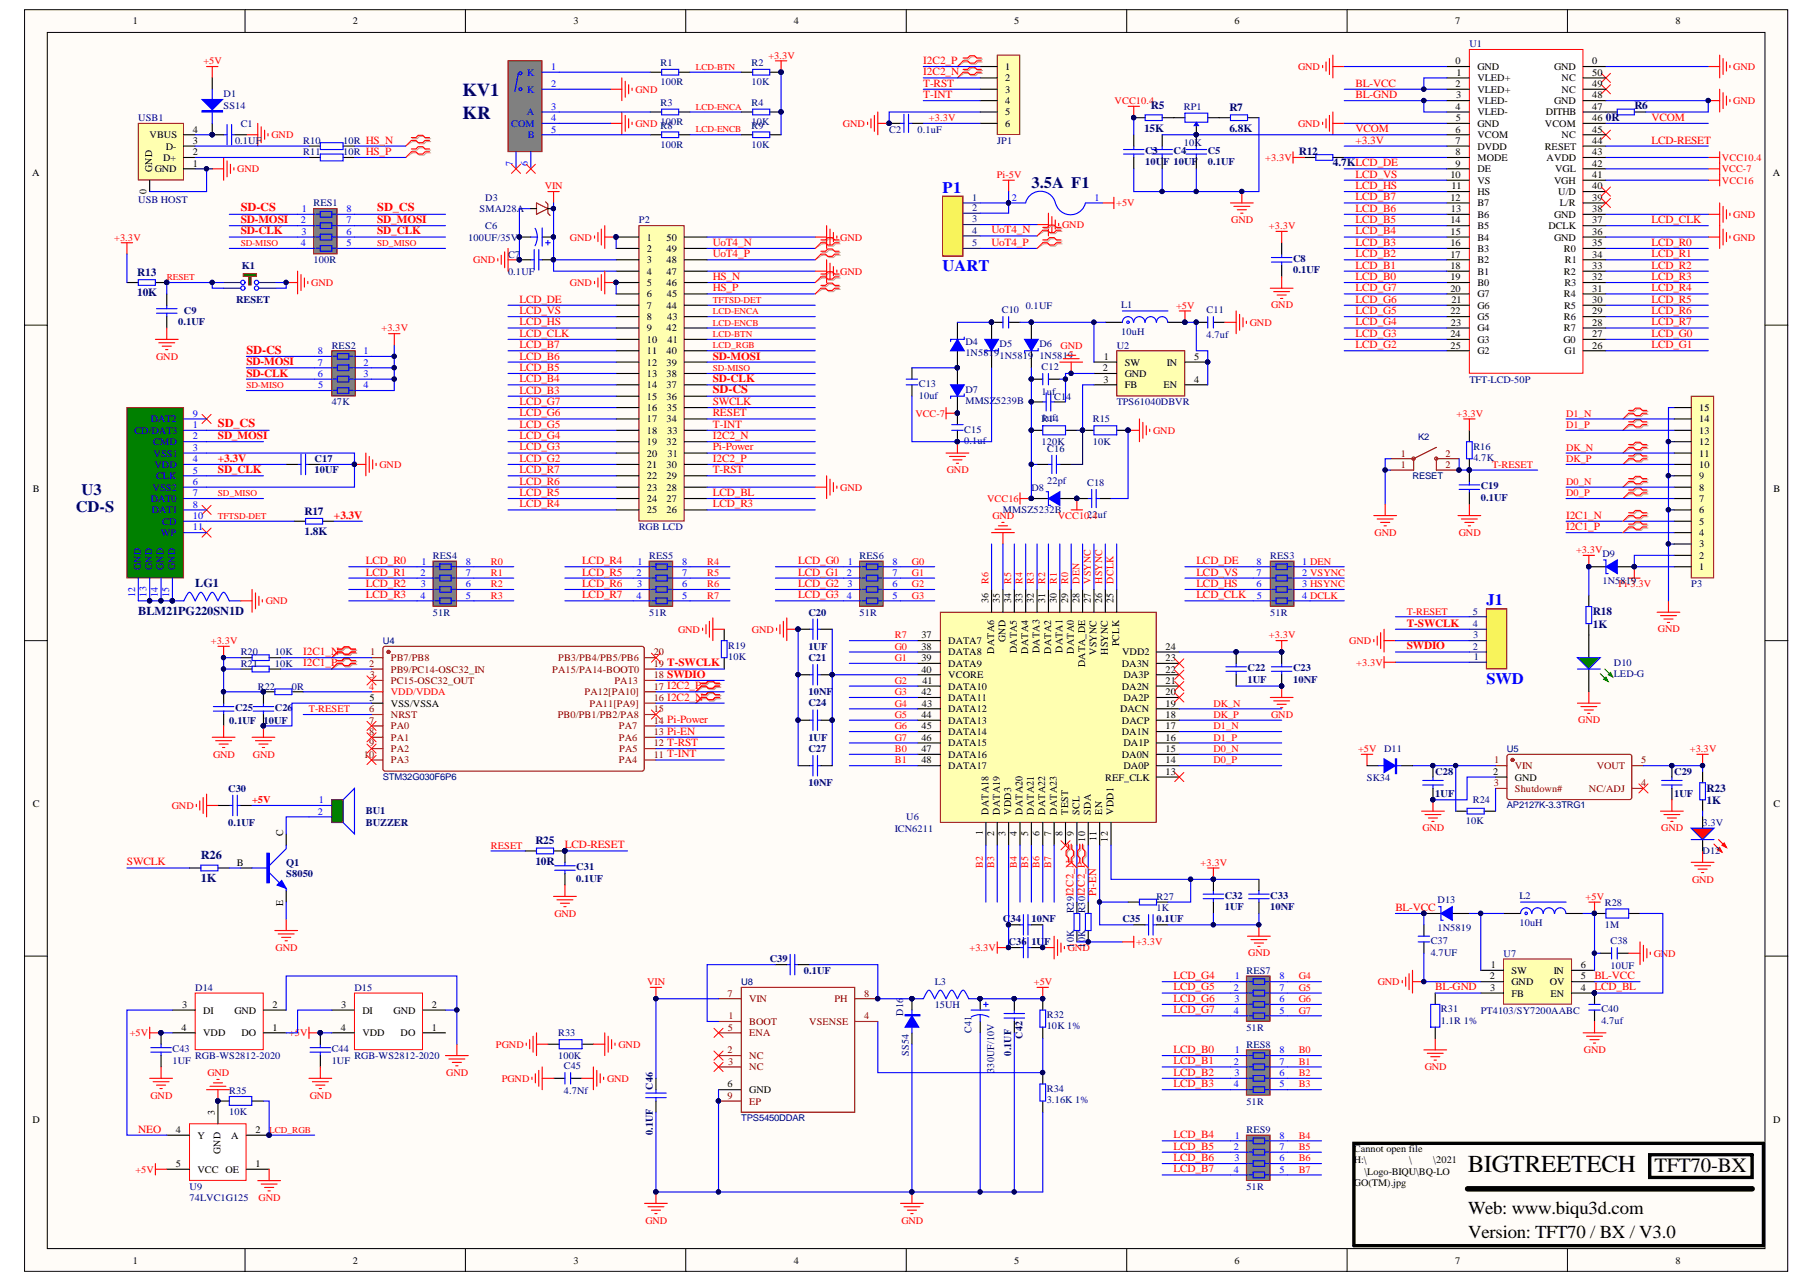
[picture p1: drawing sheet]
<svg xmlns="http://www.w3.org/2000/svg" width="297mm" height="210mm" viewBox="0 0 297 210" stroke-linecap="round" stroke-linejoin="round" font-family="sans-serif">
<defs><g id="words">
<text font-size="4" x="240.2" y="191.7">BIGTREETECH</text>
<text font-size="3.3" x="270.8" y="191.8">TFT70-BX</text>
<g font-size="3" fill="#000080">
<text x="75.7" y="15.8">KV1</text>
<text x="75.7" y="19.5">KR</text>
</g>
<g font-size="3">
<text x="240.3" y="198.6">Web: www.biqu3d.com</text>
<text x="240.3" y="202.6">Version: TFT70 / BX / V3.0</text>
</g>
<g font-size="2.6" fill="#00f">
<text x="154.3" y="31.5">P1</text>
<text x="154.3" y="44.3">UART</text>
<text x="243.3" y="99">J1</text>
<text x="243.3" y="111.9">SWD</text>
</g>
<g font-size="2.6" fill="#000080">
<text x="168.8" y="30.8">3.5A F1</text>
<text x="12.4" y="83.8">CD-S</text>
<text x="13.3" y="81">U3</text>
</g>
<g font-size="2" fill="#f00">
<text x="39.4" y="34.6">SD-CS</text>
<text x="61.7" y="34.6">SD_CS</text>
<text x="40.3" y="57.8">SD-CS</text>
<text x="116.7" y="64.3">SD-CS</text>
<text x="35.7" y="69.9">SD_CS</text>
</g>
<g font-size="2" fill="#000080">
<text x="31.9" y="96">LG1</text>
<text x="22.6" y="100.6">BLM21PG220SN1D</text>
<text x="32.9" y="140.6">R26</text>
<text x="32.9" y="144.3">1K</text>
</g>
<g font-size="1.8" fill="#f00">
<text x="151.1" y="10.5">I2C2_P</text>
<text x="151.1" y="12.3">I2C2_N</text>
<text x="151.1" y="14.2">T-RST</text>
<text x="151.1" y="16">T-INT</text>
<text x="221.9" y="14.2">BL-VCC</text>
<text x="221.9" y="16">BL-GND</text>
<text x="221.9" y="21.6">VCOM</text>
<text x="221.9" y="23.5">+3.3V</text>
<text x="270.3" y="19.8">VCOM</text>
<text x="270.3" y="23.5">LCD-RESET</text>
<text x="221.9" y="29.1">LCD_VS</text>
<text x="221.9" y="32.8">LCD_B7</text>
<text x="221.9" y="34.6">LCD_B6</text>
<text x="221.9" y="30.9">LCD_HS</text>
<text x="39.4" y="36.5">SD-MOSI</text>
<text x="39.4" y="38.4">SD-CLK</text>
<text x="61.7" y="36.5">SD_MOSI</text>
<text x="61.7" y="38.4">SD_CLK</text>
<text x="116.7" y="40.2">UoT4_N</text>
<text x="162.3" y="40.2">UoT4_P</text>
<text x="162.3" y="38.2">UoT4_N</text>
<text x="221.9" y="36.5">LCD_B5</text>
<text x="221.9" y="38.4">LCD_B4</text>
<text x="221.9" y="40.2">LCD_B3</text>
<text x="270.3" y="36.5">LCD_CLK</text>
<text x="270.3" y="40.2">LCD_R0</text>
<text x="116.7" y="45.8">HS_N</text>
<text x="116.7" y="47.7">HS_P</text>
<text x="116.7" y="42.1">UoT4_P</text>
<text x="221.9" y="47.7">LCD_G7</text>
<text x="221.9" y="42.1">LCD_B2</text>
<text x="221.9" y="43.9">LCD_B1</text>
<text x="221.9" y="45.8">LCD_B0</text>
<text x="270.3" y="47.7">LCD_R4</text>
<text x="270.3" y="45.8">LCD_R3</text>
<text x="270.3" y="43.9">LCD_R2</text>
<text x="270.3" y="42.1">LCD_R1</text>
<text x="85" y="49.5">LCD_DE</text>
<text x="85" y="51.4">LCD_VS</text>
<text x="85" y="53.2">LCD_HS</text>
<text x="221.9" y="49.5">LCD_G6</text>
<text x="221.9" y="51.4">LCD_G5</text>
<text x="221.9" y="53.2">LCD_G4</text>
<text x="270.3" y="49.5">LCD_R5</text>
<text x="270.3" y="51.4">LCD_R6</text>
<text x="270.3" y="53.2">LCD_R7</text>
<text x="40.3" y="59.8">SD-MOSI</text>
<text x="85" y="57">LCD_B7</text>
<text x="85" y="58.8">LCD_B6</text>
<text x="85" y="55.1">LCD_CLK</text>
<text x="116.7" y="58.8">SD-MOSI</text>
<text x="221.9" y="57">LCD_G2</text>
<text x="221.9" y="55.1">LCD_G3</text>
<text x="270.3" y="57">LCD_G1</text>
<text x="270.3" y="55.1">LCD_G0</text>
<text x="40.3" y="61.6">SD-CLK</text>
<text x="85" y="60.7">LCD_B5</text>
<text x="85" y="62.5">LCD_B4</text>
<text x="85" y="64.4">LCD_B3</text>
<text x="116.7" y="62.5">SD-CLK</text>
<text x="35.7" y="71.8">SD_MOSI</text>
<text x="85" y="66.3">LCD_G7</text>
<text x="85" y="68.1">LCD_G6</text>
<text x="85" y="70">LCD_G5</text>
<text x="85" y="71.8">LCD_G4</text>
<text x="116.7" y="68.1">RESET</text>
<text x="116.7" y="66.3">SWCLK</text>
<text x="116.7" y="70">T-INT</text>
<text x="116.7" y="71.8">I2C2_N</text>
<text x="35.7" y="75.6">+3.3V</text>
<text x="35.7" y="77.4">SD_CLK</text>
<text x="85" y="75.6">LCD_G2</text>
<text x="85" y="73.7">LCD_G3</text>
<text x="85" y="77.4">LCD_R7</text>
<text x="116.7" y="73.7">Pi-Power</text>
<text x="116.7" y="77.4">T-RST</text>
<text x="116.7" y="75.6">I2C2_P</text>
<text x="85" y="81.1">LCD_R5</text>
<text x="85" y="83">LCD_R4</text>
<text x="85" y="79.3">LCD_R6</text>
<text x="116.7" y="83">LCD_R3</text>
<text x="116.7" y="81.1">LCD_BL</text>
<text x="54.7" y="84.9">+3.3V</text>
<text x="256.3" y="84.9">I2C1_N</text>
<text x="256.3" y="86.7">I2C1_P</text>
<text x="59.9" y="92.3">LCD_R0</text>
<text x="59.9" y="94.2">LCD_R1</text>
<text x="95.2" y="92.3">LCD_R4</text>
<text x="95.2" y="94.2">LCD_R5</text>
<text x="130.6" y="94.2">LCD_G1</text>
<text x="130.6" y="92.3">LCD_G0</text>
<text x="195.8" y="92.3">LCD_DE</text>
<text x="195.8" y="94.2">LCD_VS</text>
<text x="59.9" y="96">LCD_R2</text>
<text x="59.9" y="97.9">LCD_R3</text>
<text x="95.2" y="96">LCD_R6</text>
<text x="95.2" y="97.9">LCD_R7</text>
<text x="130.6" y="96">LCD_G2</text>
<text x="130.6" y="97.9">LCD_G3</text>
<text x="195.8" y="96">LCD_HS</text>
<text x="195.8" y="97.9">LCD_CLK</text>
<text x="49.6" y="107.2">I2C1_N</text>
<text x="230.2" y="106.2">SWDIO</text>
<text x="230.2" y="102.5">T-SWCLK</text>
<text x="49.6" y="109">I2C1_P</text>
<text x="20.8" y="141.6">SWCLK</text>
<text x="92.5" y="138.8">LCD-RESET</text>
<text x="179.4" y="146.7" transform="rotate(-90 179.4 146.7)">Pi-EN</text>
<text x="228.4" y="149">BL-VCC</text>
<text x="192.1" y="160.2">LCD_G4</text>
<text x="261" y="160.2">BL-VCC</text>
<text x="192.1" y="165.8">LCD_G7</text>
<text x="192.1" y="163.9">LCD_G6</text>
<text x="192.1" y="162">LCD_G5</text>
<text x="234.9" y="162">BL-GND</text>
<text x="261" y="162">LCD_BL</text>
<text x="192.1" y="172.3">LCD_B0</text>
<text x="192.1" y="177.9">LCD_B3</text>
<text x="192.1" y="176">LCD_B2</text>
<text x="192.1" y="174.1">LCD_B1</text>
<text x="22.6" y="185.3">NEO</text>
<text x="192.1" y="188.1">LCD_B5</text>
<text x="192.1" y="191.8">LCD_B7</text>
<text x="192.1" y="189.9">LCD_B6</text>
<text x="192.1" y="186.2">LCD_B4</text>
</g>
<g font-size="1.8" fill="#000080">
<text x="188.3" y="17.9">R5</text>
<text x="267.5" y="17.9">R6</text>
<text x="187.2" y="21.5">15K</text>
<text x="201.2" y="18.2">R7</text>
<text x="201.2" y="21.5">6.8K</text>
<text x="262.8" y="19.8">0R</text>
<text x="212.5" y="25.3">R12</text>
<text x="218.1" y="27.2">4.7KLCD_DE</text>
<text x="22.5" y="45.2">R13</text>
<text x="22.5" y="48.5">10K</text>
<text x="49.8" y="84.2">R17</text>
<text x="49.8" y="87.6">1.8K</text>
<text x="260.7" y="100.7">R18</text>
<text x="260.7" y="102.7">1K</text>
<text x="279.3" y="129.5">R23</text>
<text x="279.3" y="131.5">1K</text>
<text x="87.6" y="138.1">R25</text>
<text x="87.6" y="141.5">10R</text>
</g>
<g font-size="1.7">
<text x="24.9" y="28.2" transform="rotate(-90 24.9 28.2)">GND</text>
<text x="24" y="31.7" transform="rotate(-90 24 31.7)">0</text>
<text x="161.8" y="98.7" transform="rotate(-90 161.8 98.7)">36</text>
<text x="163.6" y="98.7" transform="rotate(-90 163.6 98.7)">35</text>
<text x="165.5" y="98.7" transform="rotate(-90 165.5 98.7)">34</text>
<text x="167.4" y="98.7" transform="rotate(-90 167.4 98.7)">33</text>
<text x="169.2" y="98.7" transform="rotate(-90 169.2 98.7)">32</text>
<text x="171.1" y="98.7" transform="rotate(-90 171.1 98.7)">31</text>
<text x="172.9" y="98.7" transform="rotate(-90 172.9 98.7)">30</text>
<text x="174.8" y="98.7" transform="rotate(-90 174.8 98.7)">29</text>
<text x="176.7" y="98.7" transform="rotate(-90 176.7 98.7)">28</text>
<text x="178.5" y="98.7" transform="rotate(-90 178.5 98.7)">27</text>
<text x="180.4" y="98.7" transform="rotate(-90 180.4 98.7)">26</text>
<text x="182.2" y="98.7" transform="rotate(-90 182.2 98.7)">25</text>
<text x="162.7" y="106.9" transform="rotate(-90 162.7 106.9)">DATA6</text>
<text x="164.6" y="105.1" transform="rotate(-90 164.6 105.1)">GND</text>
<text x="166.4" y="106.9" transform="rotate(-90 166.4 106.9)">DATA5</text>
<text x="168.3" y="106.9" transform="rotate(-90 168.3 106.9)">DATA4</text>
<text x="170.1" y="106.8" transform="rotate(-90 170.1 106.8)">DATA3</text>
<text x="172" y="106.9" transform="rotate(-90 172 106.9)">DATA2</text>
<text x="173.9" y="106.8" transform="rotate(-90 173.9 106.8)">DATA1</text>
<text x="175.7" y="106.9" transform="rotate(-90 175.7 106.9)">DATA0</text>
<text x="179.5" y="107.1" transform="rotate(-90 179.5 107.1)">VSYNC</text>
<text x="181.3" y="107.1" transform="rotate(-90 181.3 107.1)">HSYNC</text>
<text x="183.2" y="105.7" transform="rotate(-90 183.2 105.7)">PCLK</text>
<text x="177.6" y="109.2" transform="rotate(-90 177.6 109.2)">DATA_DE</text>
<text x="46.3" y="136.8" transform="rotate(-90 46.3 136.8)">C</text>
<text x="160.8" y="136.7" transform="rotate(-90 160.8 136.7)">1</text>
<text x="161.8" y="133.3" transform="rotate(-90 161.8 133.3)">DATA18</text>
<text x="162.7" y="136.8" transform="rotate(-90 162.7 136.8)">2</text>
<text x="163.6" y="133.3" transform="rotate(-90 163.6 133.3)">DATA19</text>
<text x="164.6" y="136.7" transform="rotate(-90 164.6 136.7)">3</text>
<text x="165.5" y="133.3" transform="rotate(-90 165.5 133.3)">VDD3</text>
<text x="166.4" y="136.8" transform="rotate(-90 166.4 136.8)">4</text>
<text x="167.4" y="133.3" transform="rotate(-90 167.4 133.3)">DATA20</text>
<text x="168.3" y="136.8" transform="rotate(-90 168.3 136.8)">5</text>
<text x="169.2" y="133.3" transform="rotate(-90 169.2 133.3)">DATA21</text>
<text x="170.1" y="136.8" transform="rotate(-90 170.1 136.8)">6</text>
<text x="171.1" y="133.3" transform="rotate(-90 171.1 133.3)">DATA22</text>
<text x="172" y="136.8" transform="rotate(-90 172 136.8)">7</text>
<text x="172.9" y="133.3" transform="rotate(-90 172.9 133.3)">DATA23</text>
<text x="173.9" y="136.8" transform="rotate(-90 173.9 136.8)">8</text>
<text x="174.8" y="133.3" transform="rotate(-90 174.8 133.3)">TEST</text>
<text x="175.7" y="136.8" transform="rotate(-90 175.7 136.8)">9</text>
<text x="176.7" y="133.3" transform="rotate(-90 176.7 133.3)">SCL</text>
<text x="177.6" y="137.7" transform="rotate(-90 177.6 137.7)">10</text>
<text x="178.5" y="133.3" transform="rotate(-90 178.5 133.3)">SDA</text>
<text x="179.5" y="137.5" transform="rotate(-90 179.5 137.5)">11</text>
<text x="180.4" y="133.3" transform="rotate(-90 180.4 133.3)">EN</text>
<text x="181.3" y="137.7" transform="rotate(-90 181.3 137.7)">12</text>
<text x="182.2" y="133.3" transform="rotate(-90 182.2 133.3)">VDD1</text>
<text x="46.3" y="148.2" transform="rotate(-90 46.3 148.2)">E</text>
<text x="35.2" y="182.4" transform="rotate(-90 35.2 182.4)">3</text>
<text x="36.1" y="188.8" transform="rotate(-90 36.1 188.8)">GND</text>
</g>
<g font-size="1.7" fill="#00f">
<text x="83.9" y="27.1" transform="rotate(-90 83.9 27.1)">7</text>
<text x="86.4" y="27.1" transform="rotate(-90 86.4 27.1)">6</text>
<text x="23.1" y="93.3" transform="rotate(-90 23.1 93.3)">GND</text>
<text x="24.9" y="93.3" transform="rotate(-90 24.9 93.3)">GND</text>
<text x="26.8" y="93.3" transform="rotate(-90 26.8 93.3)">GND</text>
<text x="28.6" y="93.3" transform="rotate(-90 28.6 93.3)">GND</text>
<text x="22.1" y="97.7" transform="rotate(-90 22.1 97.7)">12</text>
<text x="24" y="97.6" transform="rotate(-90 24 97.6)">13</text>
<text x="25.8" y="97.7" transform="rotate(-90 25.8 97.7)">14</text>
<text x="27.7" y="97.6" transform="rotate(-90 27.7 97.6)">15</text>
</g>
<g font-size="1.7" fill="#000080">
<text x="187.4" y="25.2">C3</text>
<text x="187.4" y="27.1">10UF 10UF</text>
<text x="192.1" y="25.2">C4</text>
<text x="197.7" y="25.2">C5</text>
<text x="197.7" y="27.1">0.1UF</text>
<text x="39.6" y="44">K1</text>
<text x="211.6" y="42.9">C8</text>
<text x="211.6" y="44.7">0.1UF</text>
<text x="29.2" y="53.1">0.1UF</text>
<text x="30.1" y="51.4">C9</text>
<text x="38.6" y="49.6">RESET</text>
<text x="51.5" y="75.6">C17</text>
<text x="51.5" y="77.5">10UF</text>
<text x="242.3" y="80.1">C19</text>
<text x="242.3" y="81.9">0.1UF</text>
<text x="132.3" y="100.7">C20</text>
<text x="132.3" y="106.3">1UF</text>
<text x="132.3" y="108.1">C21</text>
<text x="132.3" y="113.7">10NF</text>
<text x="204.2" y="109.8">C22</text>
<text x="204.2" y="111.7">1UF</text>
<text x="211.6" y="109.8">C23</text>
<text x="211.6" y="111.7">10NF</text>
<text x="37.5" y="118.4">0.1UF</text>
<text x="38.5" y="116.3">C25</text>
<text x="43.1" y="118.4">10UF</text>
<text x="45" y="116.3">C26</text>
<text x="132.3" y="115.6">C24</text>
<text x="132.3" y="121.2">1UF</text>
<text x="132.3" y="123">C27</text>
<text x="37.3" y="129.5">C30</text>
<text x="132.3" y="128.6">10NF</text>
<text x="234.9" y="126.7">C28</text>
<text x="234.9" y="130.5">1UF</text>
<text x="274" y="126.7">C29</text>
<text x="274" y="130.5">1UF</text>
<text x="37.3" y="135.1">0.1UF</text>
<text x="59.9" y="133.3">BU1</text>
<text x="59.9" y="135.1">BUZZER</text>
<text x="46.8" y="141.6">Q1</text>
<text x="46.8" y="143.5">S8050</text>
<text x="94.3" y="142.4">C31</text>
<text x="94.3" y="144.2">0.1UF</text>
<text x="175.7" y="149.4" transform="rotate(-90 175.7 149.4)">R29I2C2_N</text>
<text x="177.6" y="149.4" transform="rotate(-90 177.6 149.4)">R30I2C2_P</text>
<text x="200.4" y="147">C32</text>
<text x="200.4" y="148.9">1UF</text>
<text x="207.9" y="147">C33</text>
<text x="207.9" y="148.9">10NF</text>
<text x="164.1" y="150.9">C34</text>
<text x="165.1" y="154.6">C36</text>
<text x="168.8" y="154.6">1UF</text>
<text x="168.8" y="150.9">10NF</text>
<text x="175.7" y="155" transform="rotate(-90 175.7 155)">10K</text>
<text x="177.6" y="155" transform="rotate(-90 177.6 155)">10K</text>
<text x="183.7" y="150.9">C35</text>
<text x="189.3" y="150.9">0.1UF</text>
<text x="126" y="157.4">C39</text>
<text x="131.6" y="159.3">0.1UF</text>
<text x="147.8" y="166.2" transform="rotate(-90 147.8 166.2)">D16</text>
<text x="148.7" y="172.7" transform="rotate(-90 148.7 172.7)">SS54</text>
<text x="159" y="169" transform="rotate(-90 159 169)">C41</text>
<text x="165.5" y="172.7" transform="rotate(-90 165.5 172.7)">0.1UF</text>
<text x="167.4" y="169.9" transform="rotate(-90 167.4 169.9)">C42</text>
<text x="106.8" y="178.3" transform="rotate(-90 106.8 178.3)">C46</text>
<text x="162.7" y="175.5" transform="rotate(-90 162.7 175.5)">330UF/10V</text>
<text x="106.8" y="185.7" transform="rotate(-90 106.8 185.7)">0.1UF</text>
</g>
<g font-size="1.7" fill="#f00">
<text x="161.8" y="95.5" transform="rotate(-90 161.8 95.5)">R6</text>
<text x="165.5" y="95.5" transform="rotate(-90 165.5 95.5)">R5</text>
<text x="167.4" y="95.5" transform="rotate(-90 167.4 95.5)">R4</text>
<text x="169.2" y="95.5" transform="rotate(-90 169.2 95.5)">R3</text>
<text x="171.1" y="95.5" transform="rotate(-90 171.1 95.5)">R2</text>
<text x="172.9" y="95.5" transform="rotate(-90 172.9 95.5)">R1</text>
<text x="174.8" y="95.5" transform="rotate(-90 174.8 95.5)">R0</text>
<text x="176.7" y="95.5" transform="rotate(-90 176.7 95.5)">DEN</text>
<text x="178.5" y="95.5" transform="rotate(-90 178.5 95.5)">VSYNC</text>
<text x="180.4" y="95.5" transform="rotate(-90 180.4 95.5)">HSYNC</text>
<text x="182.2" y="95.5" transform="rotate(-90 182.2 95.5)">DCLK</text>
<text x="41.3" y="131.4">+5V</text>
<text x="160.8" y="142" transform="rotate(-90 160.8 142)">B2</text>
<text x="162.7" y="142" transform="rotate(-90 162.7 142)">B3</text>
<text x="166.4" y="142" transform="rotate(-90 166.4 142)">B4</text>
<text x="168.3" y="142" transform="rotate(-90 168.3 142)">B5</text>
<text x="170.1" y="142" transform="rotate(-90 170.1 142)">B6</text>
<text x="172" y="142" transform="rotate(-90 172 142)">B7</text>
</g>
<g font-size="1.6">
<text x="21.8" y="4">1</text>
<text x="57.8" y="4">2</text>
<text x="93.9" y="4">3</text>
<text x="129.9" y="4">4</text>
<text x="166" y="4">5</text>
<text x="202" y="4">6</text>
<text x="238.1" y="4">7</text>
<text x="274.2" y="4">8</text>
<text x="164.5" y="11.5">1</text>
<text x="238.2" y="10.5">0</text>
<text x="241.8" y="11.5">GND</text>
<text x="254.3" y="11.5">GND</text>
<text x="260.6" y="10.5">0</text>
<text x="164.5" y="13.3">2</text>
<text x="164.5" y="15.2">3</text>
<text x="164.5" y="17">4</text>
<text x="238.2" y="14.2">2</text>
<text x="238.2" y="18">4</text>
<text x="238.3" y="16.1">3</text>
<text x="238.4" y="12.4">1</text>
<text x="241.8" y="13.3">VLED+</text>
<text x="241.8" y="15.2">VLED+</text>
<text x="241.8" y="17">VLED-</text>
<text x="254.3" y="17">GND</text>
<text x="255.6" y="15.2">NC</text>
<text x="255.6" y="13.3">NC</text>
<text x="260.6" y="18">47</text>
<text x="260.6" y="16.1">48</text>
<text x="260.6" y="14.2">49</text>
<text x="260.6" y="12.4">50</text>
<text x="24.5" y="22.6">VBUS</text>
<text x="31.6" y="21.7">4</text>
<text x="31.6" y="23.5">3</text>
<text x="164.5" y="18.9">5</text>
<text x="164.5" y="20.7">6</text>
<text x="238.2" y="21.7">6</text>
<text x="238.2" y="23.5">7</text>
<text x="238.3" y="19.8">5</text>
<text x="241.8" y="18.9">VLED-</text>
<text x="241.8" y="20.7">GND</text>
<text x="241.8" y="22.6">VCOM</text>
<text x="252.8" y="20.7">VCOM</text>
<text x="253" y="18.9">DITHB</text>
<text x="255.6" y="22.6">NC</text>
<text x="260.6" y="23.5">44</text>
<text x="260.6" y="21.7">45</text>
<text x="260.6" y="19.8">46</text>
<text x="5.3" y="28.9">A</text>
<text x="26.7" y="26.3">D+</text>
<text x="27.1" y="24.5">D-</text>
<text x="31.6" y="25.4">2</text>
<text x="31.6" y="27.3">1</text>
<text x="237.4" y="29.1">10</text>
<text x="238.2" y="25.4">8</text>
<text x="238.2" y="27.3">9</text>
<text x="241.8" y="24.5">DVDD</text>
<text x="241.8" y="26.3">MODE</text>
<text x="241.8" y="28.2">DE</text>
<text x="252.8" y="24.5">RESET</text>
<text x="253.1" y="26.3">AVDD</text>
<text x="254.5" y="28.2">VGL</text>
<text x="260.6" y="29.1">41</text>
<text x="260.6" y="27.3">42</text>
<text x="260.6" y="25.4">43</text>
<text x="290.2" y="28.9">A</text>
<text x="237.4" y="32.8">12</text>
<text x="237.5" y="34.7">13</text>
<text x="237.5" y="31">11</text>
<text x="241.8" y="30">VS</text>
<text x="241.8" y="31.9">HS</text>
<text x="241.8" y="33.8">B7</text>
<text x="241.8" y="35.6">B6</text>
<text x="254.3" y="35.6">GND</text>
<text x="254.3" y="30">VGH</text>
<text x="255" y="31.9">U/D</text>
<text x="255.3" y="33.8">L/R</text>
<text x="260.6" y="34.7">38</text>
<text x="260.6" y="32.8">39</text>
<text x="260.6" y="31">40</text>
<text x="105.9" y="39.3">1</text>
<text x="105.9" y="41.2">2</text>
<text x="109.1" y="41.2">49</text>
<text x="109.1" y="39.3">50</text>
<text x="237.4" y="36.6">14</text>
<text x="237.4" y="40.3">16</text>
<text x="237.4" y="38.4">15</text>
<text x="241.8" y="37.5">B5</text>
<text x="241.8" y="39.3">B4</text>
<text x="241.8" y="41.2">B3</text>
<text x="253.4" y="37.5">DCLK</text>
<text x="254.3" y="39.3">GND</text>
<text x="255.9" y="41.2">R0</text>
<text x="260.6" y="40.3">35</text>
<text x="260.6" y="38.4">36</text>
<text x="260.6" y="36.6">37</text>
<text x="105.9" y="43.1">3</text>
<text x="105.9" y="44.9">4</text>
<text x="105.9" y="46.8">5</text>
<text x="109.1" y="46.8">46</text>
<text x="109.1" y="44.9">47</text>
<text x="109.1" y="43.1">48</text>
<text x="237.4" y="42.1">17</text>
<text x="237.4" y="44">18</text>
<text x="237.4" y="45.9">19</text>
<text x="237.4" y="47.7">20</text>
<text x="241.8" y="43.1">B2</text>
<text x="241.8" y="44.9">B1</text>
<text x="241.8" y="46.8">B0</text>
<text x="255.9" y="44.9">R2</text>
<text x="256" y="46.8">R3</text>
<text x="256.1" y="43.1">R1</text>
<text x="260.6" y="47.7">31</text>
<text x="260.6" y="45.9">32</text>
<text x="260.6" y="44">33</text>
<text x="260.6" y="42.1">34</text>
<text x="105.9" y="48.6">6</text>
<text x="105.9" y="50.5">7</text>
<text x="105.9" y="52.4">8</text>
<text x="109.1" y="50.5">44</text>
<text x="109.1" y="48.6">45</text>
<text x="109.2" y="52.4">43</text>
<text x="237.4" y="51.4">22</text>
<text x="237.5" y="53.3">23</text>
<text x="237.5" y="49.6">21</text>
<text x="241.8" y="48.6">G7</text>
<text x="241.8" y="50.5">G6</text>
<text x="241.8" y="52.4">G5</text>
<text x="255.9" y="52.4">R6</text>
<text x="255.9" y="48.6">R4</text>
<text x="256" y="50.5">R5</text>
<text x="260.6" y="53.3">28</text>
<text x="260.6" y="51.4">29</text>
<text x="260.6" y="49.6">30</text>
<text x="105.9" y="54.2">9</text>
<text x="105.9" y="56.1">10</text>
<text x="105.9" y="57.9">11</text>
<text x="105.9" y="59.8">12</text>
<text x="109.1" y="59.8">39</text>
<text x="109.1" y="57.9">40</text>
<text x="109.1" y="54.2">42</text>
<text x="109.3" y="56.1">41</text>
<text x="180.7" y="58.9">1</text>
<text x="184.1" y="59.8">SW</text>
<text x="191" y="59.8">IN</text>
<text x="195.4" y="58.9">5</text>
<text x="237.4" y="55.2">24</text>
<text x="237.4" y="57">25</text>
<text x="241.8" y="54.2">G4</text>
<text x="241.8" y="56.1">G3</text>
<text x="241.8" y="57.9">G2</text>
<text x="255.9" y="56.1">G0</text>
<text x="255.9" y="54.2">R7</text>
<text x="256" y="57.9">G1</text>
<text x="260.6" y="57">26</text>
<text x="260.6" y="55.2">27</text>
<text x="105.9" y="61.7">13</text>
<text x="105.9" y="63.5">14</text>
<text x="105.9" y="65.4">15</text>
<text x="109.1" y="65.4">36</text>
<text x="109.1" y="63.5">37</text>
<text x="109.1" y="61.7">38</text>
<text x="180.5" y="60.7">2</text>
<text x="180.6" y="62.6">3</text>
<text x="184.1" y="61.7">GND</text>
<text x="184.1" y="63.5">FB</text>
<text x="190.4" y="63.5">EN</text>
<text x="195.4" y="62.6">4</text>
<text x="105.9" y="67.2">16</text>
<text x="105.9" y="69.1">17</text>
<text x="105.9" y="71">18</text>
<text x="109.1" y="69.1">34</text>
<text x="109.1" y="67.2">35</text>
<text x="109.2" y="71">33</text>
<text x="278.1" y="71">13</text>
<text x="278.1" y="69.1">14</text>
<text x="278.1" y="67.2">15</text>
<text x="105.9" y="72.8">19</text>
<text x="105.9" y="74.7">20</text>
<text x="105.9" y="76.5">21</text>
<text x="109.1" y="76.5">30</text>
<text x="109.1" y="72.8">32</text>
<text x="109.3" y="74.7">31</text>
<text x="278.1" y="76.5">10</text>
<text x="278.1" y="74.7">11</text>
<text x="278.1" y="72.8">12</text>
<text x="5.4" y="80.5">B</text>
<text x="105.9" y="78.4">22</text>
<text x="105.9" y="80.3">23</text>
<text x="105.9" y="82.1">24</text>
<text x="105.9" y="84">25</text>
<text x="109.1" y="84">26</text>
<text x="109.1" y="82.1">27</text>
<text x="109.1" y="80.3">28</text>
<text x="109.1" y="78.4">29</text>
<text x="278.1" y="84">6</text>
<text x="278.1" y="82.1">7</text>
<text x="278.1" y="80.3">8</text>
<text x="278.1" y="78.4">9</text>
<text x="290.2" y="80.5">B</text>
<text x="278.1" y="89.6">3</text>
<text x="278.1" y="87.7">4</text>
<text x="278.1" y="85.8">5</text>
<text x="278.1" y="93.3">1</text>
<text x="278.1" y="91.4">2</text>
<text x="150.8" y="104.4">37</text>
<text x="150.8" y="106.3">38</text>
<text x="155.2" y="105.4">DATA7</text>
<text x="155.2" y="107.2">DATA8</text>
<text x="183.7" y="107.2">VDD2</text>
<text x="190.8" y="106.3">24</text>
<text x="150.8" y="108.2">39</text>
<text x="150.8" y="110">40</text>
<text x="150.8" y="113.7">42</text>
<text x="151" y="111.9">41</text>
<text x="155.2" y="109.1">DATA9</text>
<text x="155.2" y="111">VCORE</text>
<text x="155.2" y="112.8">DATA10</text>
<text x="183.6" y="112.8">DA2N</text>
<text x="183.6" y="109.1">DA3N</text>
<text x="183.9" y="111">DA3P</text>
<text x="190.8" y="113.7">20</text>
<text x="190.8" y="111.9">21</text>
<text x="190.8" y="110">22</text>
<text x="190.8" y="108.2">23</text>
<text x="60.5" y="114.7">5</text>
<text x="64" y="115.6">VSS/VSSA</text>
<text x="150.8" y="117.5">44</text>
<text x="150.8" y="119.3">45</text>
<text x="150.9" y="115.6">43</text>
<text x="155.2" y="114.7">DATA11</text>
<text x="155.2" y="116.5">DATA12</text>
<text x="155.2" y="118.4">DATA13</text>
<text x="183.3" y="116.5">DACN</text>
<text x="183.6" y="118.4">DACP</text>
<text x="183.9" y="114.7">DA2P</text>
<text x="190.8" y="119.3">17</text>
<text x="190.8" y="117.5">18</text>
<text x="190.8" y="115.6">19</text>
<text x="150.8" y="121.2">46</text>
<text x="150.8" y="123">47</text>
<text x="150.8" y="124.9">48</text>
<text x="155.2" y="120.3">DATA14</text>
<text x="155.2" y="122.1">DATA15</text>
<text x="155.2" y="124">DATA16</text>
<text x="155.2" y="125.8">DATA17</text>
<text x="183.6" y="124">DA0N</text>
<text x="183.6" y="120.3">DA1N</text>
<text x="183.9" y="125.8">DA0P</text>
<text x="183.9" y="122.1">DA1P</text>
<text x="190.8" y="124.9">14</text>
<text x="190.8" y="123">15</text>
<text x="190.8" y="121.2">16</text>
<text x="180.9" y="127.7">REF_CLK</text>
<text x="190.8" y="126.8">13</text>
<text x="244.4" y="126.8">2</text>
<text x="247.9" y="127.7">GND</text>
<text x="5.4" y="132.1">C</text>
<text x="290.2" y="132.1">C</text>
<text x="38.7" y="141.6">B</text>
<text x="243.8" y="160.2">2</text>
<text x="244" y="158.4">1</text>
<text x="247.4" y="159.3">SW</text>
<text x="247.4" y="161.2">GND</text>
<text x="253.6" y="161.2">OV</text>
<text x="254.3" y="159.3">IN</text>
<text x="258.7" y="160.2">5</text>
<text x="258.7" y="158.4">6</text>
<text x="29.8" y="164.9">3</text>
<text x="33.2" y="165.8">DI</text>
<text x="38.4" y="165.8">GND</text>
<text x="44.6" y="164.9">2</text>
<text x="55.9" y="164.9">3</text>
<text x="59.3" y="165.8">DI</text>
<text x="64.4" y="165.8">GND</text>
<text x="70.7" y="164.9">2</text>
<text x="243.9" y="162.1">3</text>
<text x="247.4" y="163">FB</text>
<text x="253.7" y="163">EN</text>
<text x="258.7" y="162.1">4</text>
<text x="29.7" y="168.6">4</text>
<text x="33.2" y="169.5">VDD</text>
<text x="39.5" y="169.5">DO</text>
<text x="44.6" y="168.6">1</text>
<text x="55.8" y="168.6">4</text>
<text x="59.3" y="169.5">VDD</text>
<text x="65.6" y="169.5">DO</text>
<text x="70.7" y="168.6">1</text>
<text x="119.1" y="177.9">6</text>
<text x="122.6" y="178.8">GND</text>
<text x="5.3" y="183.7">D</text>
<text x="28.8" y="185.4">4</text>
<text x="41.8" y="185.4">2</text>
<text x="290.2" y="183.7">D</text>
<text x="28.8" y="190.9">5</text>
<text x="32.3" y="191.9">VCC OE</text>
<text x="32.3" y="186.3">Y</text>
<text x="37.8" y="186.3">A</text>
<text x="41.8" y="190.9">1</text>
<text x="221.6" y="188.5">Cannot open file</text>
<text x="221.6" y="190.3">H:\</text>
<text x="230.6" y="190.3">\</text>
<text x="234.6" y="190.3">\2021</text>
<text x="221.6" y="194">GO(TM).jpg</text>
<text x="223.3" y="192.2">\Logo-BIQU\BQ-LO</text>
<text x="21.8" y="206.7">1</text>
<text x="57.8" y="206.7">2</text>
<text x="93.9" y="206.7">3</text>
<text x="129.9" y="206.7">4</text>
<text x="166" y="206.7">5</text>
<text x="202" y="206.7">6</text>
<text x="238.1" y="206.7">7</text>
<text x="274.2" y="206.7">8</text>
</g>
<g font-size="1.6" fill="#f00">
<text x="33.3" y="10.5">+5V</text>
<text x="125.7" y="9.6">+3.3V</text>
<text x="212.4" y="11.5">GND</text>
<text x="283.7" y="11.5">GND</text>
<text x="104" y="15.2">GND</text>
<text x="182.4" y="17">VCC10.4</text>
<text x="283.7" y="17">GND</text>
<text x="44.4" y="22.6">GND</text>
<text x="104" y="20.7">GND 100R</text>
<text x="138" y="20.7">GND</text>
<text x="152" y="19.8">+3.3V</text>
<text x="212.4" y="20.7">GND</text>
<text x="38.8" y="28.2">GND</text>
<text x="163.1" y="29.1">Pi-5V</text>
<text x="207.1" y="26.3">+3.3V</text>
<text x="281.8" y="26.3">VCC10.4</text>
<text x="281.8" y="28.2">VCC-7</text>
<text x="89.2" y="31">VIN</text>
<text x="182.7" y="33.8">+5V</text>
<text x="281.8" y="30">VCC16</text>
<text x="283.7" y="35.6">GND</text>
<text x="18.7" y="39.3">+3.3V</text>
<text x="93.3" y="39.3">GND</text>
<text x="137.5" y="39.3">GND</text>
<text x="173.8" y="37.3">GND</text>
<text x="201.5" y="36.5">GND</text>
<text x="207.7" y="37.5">+3.3V</text>
<text x="283.7" y="39.3">GND</text>
<text x="50.9" y="46.8">GND</text>
<text x="77.5" y="43.1">GND</text>
<text x="93.3" y="46.8">GND</text>
<text x="137.5" y="44.9">GND</text>
<text x="192.5" y="50.5">+5V</text>
<text x="204.5" y="53.3">GND</text>
<text x="208" y="50.5">GND</text>
<text x="25.6" y="58.8">GND</text>
<text x="62.4" y="54.2">+3.3V</text>
<text x="173.6" y="57">GND</text>
<text x="149.8" y="68.2">VCC-7</text>
<text x="188.7" y="71">GND</text>
<text x="238.4" y="68.2">+3.3V</text>
<text x="256.3" y="68.2">D1_N</text>
<text x="256.3" y="70">D1_P</text>
<text x="62.1" y="76.5">GND</text>
<text x="155" y="77.4">GND</text>
<text x="244.2" y="76.5">T-RESET</text>
<text x="256.3" y="73.8">DK_N</text>
<text x="256.3" y="75.6">DK_P</text>
<text x="137.5" y="80.3">GND</text>
<text x="161.6" y="82.1">VCC16</text>
<text x="256.3" y="79.3">D0_N</text>
<text x="256.3" y="81.2">D0_P</text>
<text x="162.4" y="84.9">GND</text>
<text x="173.1" y="84.9">VCC102.4</text>
<text x="225" y="87.7">GND</text>
<text x="238.7" y="87.7">GND</text>
<text x="80.4" y="92.4">R0</text>
<text x="80.4" y="94.2">R1</text>
<text x="115.7" y="92.4">R4</text>
<text x="115.7" y="94.2">R5</text>
<text x="149.2" y="92.4">G0</text>
<text x="149.2" y="94.2">G1</text>
<text x="257.9" y="90.5">+3.3V</text>
<text x="43.5" y="98.9">GND</text>
<text x="80.4" y="96.1">R2</text>
<text x="80.4" y="97.9">R3</text>
<text x="115.7" y="96.1">R6</text>
<text x="115.7" y="97.9">R7</text>
<text x="149.2" y="96.1">G2</text>
<text x="149.2" y="97.9">G3</text>
<text x="230.2" y="100.5">T-RESET</text>
<text x="264.9" y="96">Pi-3.3V</text>
<text x="34.5" y="105.4">+3.3V</text>
<text x="111" y="103.5">GND</text>
<text x="123.1" y="103.5">GND</text>
<text x="146.5" y="104.4">R7</text>
<text x="146.5" y="106.3">G0</text>
<text x="207.7" y="104.4">+3.3V</text>
<text x="220.8" y="105.4">GND</text>
<text x="271.3" y="103.5">GND</text>
<text x="60.4" y="112.8">4</text>
<text x="64" y="113.7">VDD/VDDA</text>
<text x="146.5" y="108.2">G1</text>
<text x="146.5" y="111.9">G2</text>
<text x="146.5" y="113.7">G3</text>
<text x="222" y="108.9">+3.3V</text>
<text x="50.6" y="116.5">T-RESET</text>
<text x="146.5" y="115.6">G4</text>
<text x="146.5" y="117.5">G5</text>
<text x="146.5" y="119.3">G6</text>
<text x="198.6" y="119.3">D1_N</text>
<text x="198.6" y="115.6">DK_N</text>
<text x="198.6" y="117.5">DK_P</text>
<text x="208" y="117.4">GND</text>
<text x="258.3" y="118.4">GND</text>
<text x="34.9" y="123.9">GND</text>
<text x="41.4" y="123.9">GND</text>
<text x="146.5" y="121.2">G7</text>
<text x="146.5" y="123">B0</text>
<text x="146.5" y="124.9">B1</text>
<text x="198.6" y="121.2">D1_P</text>
<text x="198.6" y="123">D0_N</text>
<text x="198.6" y="124.9">D0_P</text>
<text x="222.3" y="123">+5V</text>
<text x="276.6" y="123">+3.3V</text>
<text x="28.1" y="132.3">GND</text>
<text x="232.8" y="136">GND</text>
<text x="271.9" y="136">GND</text>
<text x="80.4" y="138.9">RESET</text>
<text x="196.5" y="141.6">+3.3V</text>
<text x="90.7" y="150">GND</text>
<text x="259.5" y="147.2">+5V</text>
<text x="276.9" y="144.4">GND</text>
<text x="45.1" y="155.6">GND</text>
<text x="158.7" y="155.6">+3.3V</text>
<text x="174.8" y="155.6">GND</text>
<text x="185.9" y="154.7">+3.3V</text>
<text x="105.9" y="161.2">VIN</text>
<text x="169.2" y="161.2">+5V</text>
<text x="204.3" y="156.5">GND</text>
<text x="212.5" y="160.2">G4</text>
<text x="225.5" y="161.2">GND</text>
<text x="270.6" y="156.5">GND</text>
<text x="212.5" y="162.1">G5</text>
<text x="212.5" y="164">G6</text>
<text x="212.5" y="165.8">G7</text>
<text x="21.2" y="169.5">+5V</text>
<text x="47.3" y="169.5">+5V</text>
<text x="81.2" y="171.4">PGND</text>
<text x="101.2" y="171.4">GND</text>
<text x="212.5" y="172.3">B0</text>
<text x="259.2" y="172.3">GND</text>
<text x="24.6" y="179.7">GND</text>
<text x="33.9" y="176.1">GND</text>
<text x="50.7" y="179.7">GND</text>
<text x="73" y="176">GND</text>
<text x="82.1" y="177">PGND</text>
<text x="99.3" y="177">GND</text>
<text x="212.5" y="174.2">B1</text>
<text x="212.5" y="176.1">B2</text>
<text x="212.5" y="177.9">B3</text>
<text x="233.2" y="175.1">GND</text>
<text x="22.2" y="191.9">+5V</text>
<text x="212.5" y="186.3">B4</text>
<text x="212.5" y="188.1">B5</text>
<text x="212.5" y="190">B6</text>
<text x="212.5" y="191.9">B7</text>
<text x="42.3" y="196.5">GND</text>
<text x="105.6" y="200.2">GND</text>
<text x="147.5" y="200.2">GND</text>
</g>
<g font-size="1.6" fill="#00f">
<text x="90.2" y="11.5">1</text>
<text x="86.3" y="12.4">K</text>
<text x="86.3" y="15.2">K</text>
<text x="90.2" y="14.2">2</text>
<text x="90.2" y="18">3</text>
<text x="83.7" y="20.7">COM</text>
<text x="86.2" y="18.9">A</text>
<text x="86.4" y="22.6">B</text>
<text x="90.2" y="19.8">4</text>
<text x="90.2" y="21.7">5</text>
<text x="49.4" y="34.7">1</text>
<text x="56.7" y="34.7">8</text>
<text x="165.6" y="32.8">2</text>
<text x="179.1" y="32.8">1</text>
<text x="49.2" y="36.6">2</text>
<text x="49.2" y="40.3">4</text>
<text x="49.3" y="38.4">3</text>
<text x="56.7" y="40.3">5</text>
<text x="56.7" y="38.4">6</text>
<text x="56.7" y="36.6">7</text>
<text x="52" y="59.8">7</text>
<text x="52" y="57.9">8</text>
<text x="59.5" y="57.9">1</text>
<text x="59.5" y="59.8">2</text>
<text x="52" y="61.7">6</text>
<text x="52.1" y="63.5">5</text>
<text x="59.5" y="61.7">3</text>
<text x="59.5" y="63.5">4</text>
<text x="22" y="71">CD/DAT3</text>
<text x="24.7" y="69.1">DAT2</text>
<text x="31.6" y="68.2">9</text>
<text x="31.6" y="70">1</text>
<text x="31.6" y="71.9">2</text>
<text x="25.1" y="72.8">CMD</text>
<text x="25.1" y="74.7">VSS1</text>
<text x="25.3" y="76.5">VDD</text>
<text x="31.6" y="73.8">3</text>
<text x="31.6" y="75.6">4</text>
<text x="31.6" y="77.5">5</text>
<text x="24.7" y="82.1">DAT0</text>
<text x="24.8" y="84">DAT1</text>
<text x="25" y="80.3">VSS2</text>
<text x="25.6" y="78.4">CLK</text>
<text x="31.6" y="79.3">6</text>
<text x="31.6" y="81.2">7</text>
<text x="31.6" y="83.1">8</text>
<text x="26.3" y="87.7">WP</text>
<text x="26.5" y="85.8">CD</text>
<text x="31.6" y="84.9">10</text>
<text x="31.6" y="86.8">11</text>
<text x="68.8" y="94.2">2</text>
<text x="69" y="92.4">1</text>
<text x="76.3" y="94.2">7</text>
<text x="76.3" y="92.4">8</text>
<text x="104.2" y="94.2">2</text>
<text x="104.3" y="92.4">1</text>
<text x="111.6" y="94.2">7</text>
<text x="111.6" y="92.4">8</text>
<text x="138.6" y="94.2">2</text>
<text x="138.8" y="92.4">1</text>
<text x="146.1" y="94.2">7</text>
<text x="146.1" y="92.4">8</text>
<text x="205.6" y="94.2">7</text>
<text x="205.6" y="92.4">8</text>
<text x="213.1" y="92.4">1 DEN</text>
<text x="213.1" y="94.2">2 VSYNC</text>
<text x="68.8" y="97.9">4</text>
<text x="68.9" y="96.1">3</text>
<text x="76.3" y="97.9">5</text>
<text x="76.3" y="96.1">6</text>
<text x="104.2" y="97.9">4</text>
<text x="104.3" y="96.1">3</text>
<text x="111.6" y="97.9">5</text>
<text x="111.6" y="96.1">6</text>
<text x="138.6" y="97.9">4</text>
<text x="138.7" y="96.1">3</text>
<text x="146.1" y="97.9">5</text>
<text x="146.1" y="96.1">6</text>
<text x="205.6" y="96.1">6</text>
<text x="205.7" y="97.9">5</text>
<text x="213.1" y="96.1">3 HSYNC</text>
<text x="213.1" y="97.9">4 DCLK</text>
<text x="52.2" y="131.4">1</text>
<text x="52" y="133.3">2</text>
<text x="202.1" y="160.2">1</text>
<text x="209.4" y="160.2">8</text>
<text x="201.9" y="162.1">2</text>
<text x="201.9" y="165.8">4</text>
<text x="202" y="164">3</text>
<text x="209.4" y="165.8">5</text>
<text x="209.4" y="164">6</text>
<text x="209.4" y="162.1">7</text>
<text x="202.1" y="172.3">1</text>
<text x="209.4" y="172.3">8</text>
<text x="201.9" y="174.2">2</text>
<text x="201.9" y="177.9">4</text>
<text x="202" y="176.1">3</text>
<text x="209.4" y="177.9">5</text>
<text x="209.4" y="176.1">6</text>
<text x="209.4" y="174.2">7</text>
<text x="201.9" y="188.1">2</text>
<text x="201.9" y="191.9">4</text>
<text x="202" y="190">3</text>
<text x="202.1" y="186.3">1</text>
<text x="209.4" y="191.9">5</text>
<text x="209.4" y="190">6</text>
<text x="209.4" y="188.1">7</text>
<text x="209.4" y="186.3">8</text>
</g>
<g font-size="1.6" fill="#000080">
<text x="108.1" y="10.8">R1</text>
<text x="123" y="10.8">R2</text>
<text x="240.5" y="7.7">U1</text>
<text x="36.6" y="15.9">D1</text>
<text x="36.6" y="17.8">SS14</text>
<text x="108.1" y="17.3">R3</text>
<text x="108.1" y="14">100R</text>
<text x="123" y="14">10K</text>
<text x="123" y="17.3">R4</text>
<text x="193.7" y="18">RP1</text>
<text x="22.6" y="19.8">USB1</text>
<text x="38.5" y="23.5">0.1UF</text>
<text x="39.4" y="20.7">C1</text>
<text x="49.6" y="23.5">R10</text>
<text x="56.2" y="23.5">10R HS_N</text>
<text x="108.1" y="21">R8</text>
<text x="123" y="20.5">10K</text>
<text x="123" y="21">R9</text>
<text x="145.5" y="21.7">C2</text>
<text x="150.2" y="21.7">0.1uF</text>
<text x="163.2" y="23.5">JP1</text>
<text x="193.7" y="23.9">10K</text>
<text x="49.6" y="25.4">R11</text>
<text x="56.2" y="25.4">10R HS_P</text>
<text x="108.1" y="24.2">100R</text>
<text x="123" y="24.2">10K</text>
<text x="22.6" y="33.2">USB HOST</text>
<text x="51.3" y="33.8">RES1</text>
<text x="78.5" y="34.7">SMAJ28A</text>
<text x="79.4" y="32.8">D3</text>
<text x="76.6" y="39.3">100UF/35V</text>
<text x="79.4" y="37.5">C6</text>
<text x="104.6" y="36.6">P2</text>
<text x="51.3" y="43.1">100R</text>
<text x="83.1" y="42.1">C7</text>
<text x="83.1" y="44.9">0.1UF</text>
<text x="164" y="51.3">C10</text>
<text x="167.9" y="50.5">0.1UF</text>
<text x="183.5" y="50.3">L1</text>
<text x="197.5" y="51.3">C11</text>
<text x="54.3" y="57">RES2</text>
<text x="158" y="56.5">D4</text>
<text x="158" y="58.3">1N581</text>
<text x="162.7" y="58.3">91N5819</text>
<text x="163.6" y="56.8">D5</text>
<text x="170.1" y="56.8">D6</text>
<text x="170.1" y="58.7">1N5819</text>
<text x="182.8" y="57">U2</text>
<text x="183.5" y="54.8">10uH</text>
<text x="197.5" y="55.3">4.7uf</text>
<text x="150.4" y="63.3">C13</text>
<text x="150.4" y="65.2">10uf</text>
<text x="158" y="64.3">D7</text>
<text x="170.5" y="60.6">C12</text>
<text x="170.5" y="64.6">1</text>
<text x="171.3" y="64.6">u</text>
<text x="172.2" y="64.6">f</text>
<text x="172.5" y="65.4">C1</text>
<text x="174.5" y="65.4">4</text>
<text x="240.5" y="62.6">TFT-LCD-50P</text>
<text x="54.3" y="66.3">47K</text>
<text x="157.8" y="70.8">C15</text>
<text x="158" y="66.1">MMSZ5239B</text>
<text x="170.5" y="69.1">R14</text>
<text x="170.5" y="68.9">1uf</text>
<text x="178.8" y="69.1">R15</text>
<text x="182.8" y="66.3">TPS61040DBVR</text>
<text x="157.8" y="72.6">0.1uf</text>
<text x="170.5" y="72.8">120K</text>
<text x="171.4" y="73.9">C16</text>
<text x="178.8" y="72.8">10K</text>
<text x="241.1" y="73.6">R16</text>
<text x="241.1" y="75.4">4.7K</text>
<text x="164.1" y="84">MMSZ5232B</text>
<text x="168.8" y="80.3">D8</text>
<text x="171.4" y="79.2">22pf</text>
<text x="177.9" y="79.5">C18</text>
<text x="104.6" y="86.8">RGB LCD</text>
<text x="178.8" y="84.7">2uf</text>
<text x="70.9" y="91.4">RES4</text>
<text x="106.2" y="91.4">RES5</text>
<text x="140.7" y="91.4">RES6</text>
<text x="207.9" y="91.4">RES3</text>
<text x="262.3" y="91.1">D9</text>
<text x="262.3" y="95.5">1N5819</text>
<text x="70.9" y="100.7">51R</text>
<text x="106.2" y="100.7">51R</text>
<text x="140.7" y="100.7">51R</text>
<text x="207.9" y="100.7">51R</text>
<text x="276.8" y="96.1">P3</text>
<text x="39.4" y="107.2">R20</text>
<text x="45" y="107.2">10K</text>
<text x="119.2" y="106.1">R19</text>
<text x="119.2" y="108">10K</text>
<text x="39.4" y="109.1">R21</text>
<text x="42.2" y="112.8">R22</text>
<text x="45" y="109.1">10K</text>
<text x="47.8" y="112.8">0R</text>
<text x="264.1" y="108.9">D10</text>
<text x="264.1" y="110.8">LED-G</text>
<text x="226.5" y="123">D11</text>
<text x="223.7" y="127.7">SK34</text>
<text x="241" y="131.4">R24</text>
<text x="146.5" y="136.1">ICN6211</text>
<text x="148.3" y="134.2">U6</text>
<text x="239.9" y="134.9">10K</text>
<text x="278.6" y="135.1">3.3V</text>
<text x="278.6" y="139.8">D12</text>
<text x="189.3" y="147.2">R27</text>
<text x="189.3" y="149.1">1K</text>
<text x="235.3" y="147.8">D13</text>
<text x="248.7" y="147">L2</text>
<text x="262.6" y="148.2">R28</text>
<text x="234.1" y="154.5">C37</text>
<text x="235.3" y="152.2">1N5819</text>
<text x="248.7" y="151.5">10uH</text>
<text x="262.6" y="151.9">1M</text>
<text x="263.6" y="154.5">C38</text>
<text x="153" y="161.2">L3</text>
<text x="204" y="159.3">RES7</text>
<text x="234.1" y="156.3">4.7UF</text>
<text x="246.1" y="156.5">U7</text>
<text x="263.6" y="158.6">10UF</text>
<text x="31.9" y="162.1">D14</text>
<text x="58" y="162.1">D15</text>
<text x="153" y="164.9">15UH</text>
<text x="171.3" y="166.6">R32</text>
<text x="235.8" y="165.6">R31</text>
<text x="235.8" y="167.5">1.1R 1%</text>
<text x="242.3" y="165.8">PT4103/SY7200AABC</text>
<text x="262.1" y="165.6">C40</text>
<text x="262.1" y="167.5">4.7uf</text>
<text x="28.2" y="172.1">C43</text>
<text x="31.9" y="173.3">RGB-WS2812-2020</text>
<text x="54.3" y="172.1">C44</text>
<text x="58" y="173.3">RGB-WS2812-2020</text>
<text x="91.3" y="169.5">R33</text>
<text x="91.3" y="173.3">100K</text>
<text x="171.3" y="168.4">10K 1%</text>
<text x="204" y="168.6">51R</text>
<text x="204" y="171.4">RES8</text>
<text x="28.2" y="174">1UF</text>
<text x="37.5" y="179">R35</text>
<text x="54.3" y="174">1UF</text>
<text x="92.3" y="174.9">C45</text>
<text x="92.3" y="179">4.7Nf</text>
<text x="171.3" y="178.7">R34</text>
<text x="37.5" y="182.4">10K</text>
<text x="171.3" y="180.5">3.16K 1%</text>
<text x="204" y="185.4">RES9</text>
<text x="204" y="180.7">51R</text>
<text x="31" y="194.7">U9</text>
<text x="31" y="196.5">74LVC1G125</text>
<text x="204" y="194.7">51R</text>
</g>
<g font-size="1.6" fill="#11037f">
<text x="159.1" y="32.8">1</text>
<text x="159.1" y="34.5">2</text>
<text x="159.1" y="36.4">3</text>
<text x="159.1" y="38.2">4</text>
<text x="159.1" y="40.3">5</text>
<text x="241.1" y="100.5">5</text>
<text x="241" y="106.3">2</text>
<text x="241" y="102.6">4</text>
<text x="241.1" y="104.4">3</text>
<text x="241.2" y="108">1</text>
</g>
<g font-size="1.6" fill="#800">
<text x="229.3" y="76.5">1</text>
<text x="229.3" y="74.7">1</text>
<text x="236.6" y="74.7">2</text>
<text x="236.6" y="76.5">2</text>
<text x="60.6" y="107.2">1</text>
<text x="107" y="107.2">20</text>
<text x="60.4" y="109.1">2</text>
<text x="60.5" y="111">3</text>
<text x="64" y="108.2">PB7/PB8</text>
<text x="64" y="110">PB9/PC14-OSC32_IN</text>
<text x="64" y="111.9">PC15-OSC32_OUT</text>
<text x="90.4" y="110">PA15/PA14-BOOT0</text>
<text x="91.4" y="108.2">PB3/PB4/PB5/PB6</text>
<text x="95.7" y="113.7">PA12[PA10]</text>
<text x="100.6" y="111.9">PA13</text>
<text x="107" y="112.8">17 I2C2_P</text>
<text x="107" y="111">18 SWDIO</text>
<text x="107" y="109.1">19 T-SWCLK</text>
<text x="60.4" y="116.5">6</text>
<text x="60.4" y="118.4">7</text>
<text x="64" y="117.5">NRST</text>
<text x="64" y="119.3">PA0</text>
<text x="91.3" y="117.5">PB0/PB1/PB2/PA8</text>
<text x="96.5" y="115.6">PA11[PA9]</text>
<text x="101.3" y="119.3">PA7</text>
<text x="107" y="118.4">14 Pi-Power</text>
<text x="107" y="116.5">15</text>
<text x="107" y="114.7">16 I2C2_N</text>
<text x="59.6" y="124">10</text>
<text x="60.4" y="120.3">8</text>
<text x="60.4" y="122.1">9</text>
<text x="64" y="121.2">PA1</text>
<text x="64" y="123">PA2</text>
<text x="64" y="124.9">PA3</text>
<text x="101.3" y="124.9">PA4</text>
<text x="101.3" y="121.2">PA6</text>
<text x="101.3" y="123">PA5</text>
<text x="107" y="124">11 T-INT</text>
<text x="107" y="122.1">12 T-RST</text>
<text x="107" y="120.3">13 Pi-EN</text>
<text x="244.5" y="124.9">1</text>
<text x="247.9" y="125.8">VIN</text>
<text x="261.3" y="125.8">VOUT</text>
<text x="268.6" y="124.9">5</text>
<text x="244.5" y="128.6">3</text>
<text x="247.9" y="129.6">Shutdown#</text>
<text x="260" y="129.6">NC/ADJ</text>
<text x="268.6" y="128.6">4</text>
<text x="119.1" y="163">7</text>
<text x="119.2" y="166.8">1</text>
<text x="122.6" y="164">VIN</text>
<text x="122.6" y="167.7">BOOT</text>
<text x="132.4" y="167.7">VSENSE</text>
<text x="136.6" y="164">PH</text>
<text x="141.4" y="163">8</text>
<text x="141.4" y="166.8">4</text>
<text x="119.1" y="172.3">2</text>
<text x="119.1" y="168.6">5</text>
<text x="122.6" y="169.5">ENA</text>
<text x="122.6" y="173.3">NC</text>
<text x="119.1" y="179.8">9</text>
<text x="119.2" y="174.2">3</text>
<text x="122.6" y="175.1">NC</text>
<text x="122.6" y="180.7">EP</text>
</g>
<g font-size="1.5" fill="#f00">
<text x="113.9" y="11.4">LCD-BTN</text>
<text x="113.9" y="17.9">LCD-ENCA</text>
<text x="113.9" y="21.7">LCD-ENCB</text>
<text x="39.4" y="40.3">SD-MISO</text>
<text x="61.7" y="40.3">SD_MISO</text>
<text x="27.3" y="45.8">RESET</text>
<text x="116.7" y="51.4">LCD-ENCA</text>
<text x="116.7" y="53.3">LCD-ENCB</text>
<text x="116.7" y="49.6">TFTSD-DET</text>
<text x="116.7" y="55.1">LCD-BTN</text>
<text x="116.7" y="57">LCD_RGB</text>
<text x="40.3" y="63.5">SD-MISO</text>
<text x="116.7" y="60.7">SD-MISO</text>
<text x="35.7" y="81.2">SD_MISO</text>
<text x="35.7" y="84.9">TFTSD-DET</text>
<text x="44" y="185.3">LCD_RGB</text>
</g>
<g font-size="1.5" fill="#000080">
<text x="232.1" y="71.9">K2</text>
<text x="231.2" y="78.4">RESET</text>
<text x="62.7" y="105.4">U4</text>
<text x="246.6" y="123.1">U5</text>
<text x="62.7" y="127.5">STM32G030F6P6</text>
<text x="246.6" y="132.2">AP2127K-3.3TRG1</text>
<text x="121.3" y="161.2">U8</text>
<text x="121.3" y="183.3">TPS5450DDAR</text>
</g>
</g></defs>
<g fill="#fffcf8" stroke="#000" stroke-width=".16">
<path d="M4 1.6h288.6v206.4h-288.6z"/>
<path d="M7.7 5.3h281.1v199h-281.1z"/>
</g>
<g fill="none" stroke="#000" stroke-width=".16">
<path d="M40.1 1.6v3.7M76.2 1.6v3.7M112.2 1.6v3.7M148.3 1.6v3.7M184.4 1.6v3.7M220.5 1.6v3.7M256.5 1.6v3.7M4 53.2h3.7M288.9 53.2h3.7M4 104.8h3.7M288.9 104.8h3.7M4 156.4h3.7"/>
<path d="M288.9 156.4h3.7M40.1 204.3v3.7M76.2 204.3v3.7M112.2 204.3v3.7M148.3 204.3v3.7M184.4 204.3v3.7M220.5 204.3v3.7M256.5 204.3v3.7"/>
</g>
<path d="M22.6 45.8h2.8v.9h-2.8zM25.6 51.2h3.4M25.6 50.5h3.4M27.3 49.9v.6M27.3 51.2v.6" fill="none" stroke="#00f" stroke-width=".18"/>
<path d="M20.8 46.2h1.8M25.4 46.2h1.9M27.3 48.1v1.8M27.3 51.8v1.9" fill="none" stroke="#000" stroke-width=".18"/>
<g fill="#000080" stroke="#000080" stroke-width=".16">
<circle cx="27.3" cy="46.2" r=".35"/>
<circle cx="46.8" cy="46.2" r=".35"/>
</g>
<path d="M25.4 55.5h3.8M26 56.1h2.6M26.5 56.6h1.5M27.1 57.2h.4M27.3 53.7v1.8M46.8 46.2h1.9M48.7 44.4v3.7M49.3 44.9v2.6M49.8 45.5v1.5M50.4 46v.4" fill="none" stroke="#f00" stroke-width=".18"/>
<path d="M40.7 45.2h.4v1.4h-.4z" fill="#008000" stroke="#800000" stroke-width=".16"/>
<path d="M36.6 46.2h2.8M42.4 46.2h2.8" fill="none" stroke="#11037f" stroke-width=".18"/>
<path d="M39.8 44.8h2.2v.4h-2.2z" fill="#008000" stroke="#800000" stroke-width=".16"/>
<g fill="none" stroke="#00f" stroke-width=".18">
<path d="M30.1 98.3a2.37 2.37 0 0 1 1-1.4l.2 .3 .6 1.1a2.37 2.37 0 0 1 1-1.4l.3 .3 .6 1.1a2.37 2.37 0 0 1 1-1.4l.3 .3 .6 1.1a2.37 2.37 0 0 1 .9-1.4l.3 .3 .6 1.1M43.7 139.6h.3v4.8h-.3zM46.8 138.3v.5l-2.8 2.8M32.9 141.5h2.8v1h-2.8zM41.3 142h2.7M44 142.8l1.7 1.6M46.8 145.4v.3"/>
<circle cx="39.7" cy="47.1" r=".35"/>
<circle cx="39.7" cy="46.2" r=".35"/>
<circle cx="42" cy="47.1" r=".35"/>
<circle cx="42" cy="46.2" r=".35"/>
</g>
<path d="M36.6 47.2h2.8M42.4 47.2h2.8" fill="none" stroke="#11037f" stroke-width=".18"/>
<path d="M28.2 98.3h1.9M37.5 98.3h1.9" fill="none" stroke="#0000bf" stroke-width=".18"/>
<circle cx="28.2" cy="98.3" r=".35" fill="#000080" stroke="#000080" stroke-width=".16"/>
<path d="M46.8 136.4v1.9M31 142h1.9M35.7 142h1.8M39.4 142h1.9M46.8 145.7v1.9" fill="none" stroke="#000" stroke-width=".18"/>
<path d="M43.9 139.6v4.8" fill="none" stroke="#00f" stroke-width=".37"/>
<path d="M45.4 144.8l.7-.7 .7 1.3z" fill="#00f"/>
<path d="M54.3 130.8h1.9v3.8h-1.9zM56.2 130.8l1.8-1.8v7.4l-1.8-1.8M45.4 144.8l.7-.7 .7 1.3z" fill="none" stroke="#00f" stroke-width=".18"/>
<path d="M54.3 130.8h1.8v3.7h-1.8z" fill="#008000" stroke="#800000" stroke-width=".16"/>
<path d="M50.6 131.8h3.7M50.6 133.6h3.7" fill="none" stroke="#00f" stroke-width=".18"/>
<path d="M33.8 10.9h1.9M34.7 10.9v1.8M34.7 27.6h1.9M36.6 25.8v3.7M37.2 26.3v2.6M37.7 26.9v1.5M38.3 27.4v.4M45 152.2h3.7M45.5 152.8h2.6M46.1 153.4h1.5M46.7 153.9h.3M46.8 150.4v1.8" fill="none" stroke="#f00" stroke-width=".18"/>
<path d="M22.6 20.2h7.4v9.2h-7.4z" fill="#ffffb0" stroke="#800000" stroke-width=".16"/>
<path d="M24.5 29.5v1.8M30.1 22h1.8M30.1 23.9h1.8M30.1 25.8h1.8M30.1 27.6h1.8M34.7 22h1.9M38.5 22h1.8M50.6 23.9h1.8M50.6 25.8h1.8M56.2 23.9h1.8M56.2 25.8h1.8" fill="none" stroke="#000" stroke-width=".18"/>
<path d="M40.3 22h1.9M42.2 20.2v3.7M42.7 20.7v2.6M43.3 21.3v1.5M43.9 21.9v.3M39.4 98.3h1.9M41.3 96.4v3.8M41.8 97v2.6M42.4 97.6v1.4M42.9 98.1v.4" fill="none" stroke="#f00" stroke-width=".18"/>
<path d="M36.6 22h.6M37.2 20.4v3.3M37.9 22h.6M37.9 20.4v3.3M52.4 25.2h3.8v1.1h-3.8zM52.4 23.3h3.8v1.2h-3.8z" fill="none" stroke="#00f" stroke-width=".18"/>
<circle cx="34.7" cy="22" r=".35" fill="#000080" stroke="#000080" stroke-width=".16"/>
<path d="M33.1 67.8l1.5 1.5M34.6 67.8l-1.5 1.5M33.1 86.4l1.5 1.5M34.6 86.4l-1.5 1.5" fill="none" stroke="#f00" stroke-width=".16"/>
<path d="M83.1 10h5.6v14.8h-5.6z" fill="#808080" stroke="#800000" stroke-width=".18"/>
<g fill="none" stroke="#00f" stroke-width=".18">
<path d="M84.8 12l-.5 3M88.7 11.8h2.8M88.7 14.6h2.8M88.7 18.3h2.8M108.3 17.9h2.8v.9h-2.8zM108.3 11.3h2.8v1h-2.8zM84.5 24.8v2.8M86.9 24.8v2.8M88.7 20.2h2.8M88.7 22h2.8M108.3 21.6h2.8v.9h-2.8z"/>
<circle cx="85.2" cy="12" r=".24"/>
<circle cx="85.2" cy="14.6" r=".24"/>
</g>
<path d="M99.9 14.6h1.9M101.8 12.7v3.8M101.8 18.3v3.7M102.3 13.3v2.6M102.3 18.9v2.6M102.9 13.9v1.4M102.9 19.4v1.5M103.4 14.4v.4M103.4 20v.4M19.8 39.7h1.9M20.8 39.7v1.9M99.9 20.2h1.9" fill="none" stroke="#f00" stroke-width=".18"/>
<path d="M83.7 26.9l1.5 1.5M85.2 26.9l-1.5 1.5M86.1 26.9l1.5 1.5M87.6 26.9l-1.5 1.5M33.1 82.7l1.5 1.5M34.6 82.7l-1.5 1.5" fill="none" stroke="#f00" stroke-width=".16"/>
<path d="M106.4 18.3h1.9M106.4 11.8h1.9M111.1 18.3h1.8M111.1 11.8h1.8M106.4 22h1.9M111.1 22h1.8" fill="none" stroke="#000" stroke-width=".18"/>
<path d="M20.8 66.7h9.2v27.8h-9.2z" fill="#008000" stroke="#800000" stroke-width=".18"/>
<g fill="none" stroke="#00f" stroke-width=".18">
<path d="M30.1 68.5h3.7M30.1 70.4h3.7M30.1 72.3h3.7M30.1 74.1h3.7M30.1 76h3.7M30.1 77.8h3.7M30.1 79.7h3.7M48.7 76h.6M49.3 74.3v3.4M50 76h.6M50 74.3v3.4M22.6 94.6v3.7"/>
<path d="M24.5 94.6v3.7M26.4 94.6v3.7M28.2 94.6v3.7M30.1 81.6h3.7M30.1 83.4h3.7M30.1 85.3h3.7M30.1 87.1h3.7M50 84.8h2.8v.9h-2.8zM37.5 131.8h.6M38.1 130.1v3.4M38.8 131.8h.6M38.8 130.1v3.4"/>
</g>
<g fill="#000080" stroke="#000080" stroke-width=".16">
<circle cx="24.5" cy="98.3" r=".35"/>
<circle cx="26.3" cy="98.3" r=".35"/>
<circle cx="28.2" cy="98.3" r=".35"/>
<circle cx="58" cy="76" r=".35"/>
<circle cx="27.3" cy="46.2" r=".35"/>
</g>
<path d="M46.8 76h1.9M50.6 76h1.8M48.1 85.3h1.9M52.8 85.3h1.9M35.7 131.8h1.8M39.4 131.8h1.9" fill="none" stroke="#000" stroke-width=".18"/>
<path d="M58 76h1.9M59.9 74.1v3.7M60.4 74.7v2.6M61 75.2v1.5M61.5 75.8v.4M32.1 131.6v.4M32.7 131v1.5M33.2 130.5v2.6M33.8 129.9v3.7M33.8 131.8h1.9" fill="none" stroke="#f00" stroke-width=".18"/>
<path d="M58 162.5h11.1v9.2h-11.1z" fill="#fff" stroke="#f00" stroke-width=".16"/>
<path d="M54.3 165.3h3.7M54.3 169h3.7M69.2 165.3h3.7M69.2 169h3.7" fill="none" stroke="#000" stroke-width=".18"/>
<path d="M31.9 162.5h11.2v9.2h-11.2z" fill="#fff" stroke="#f00" stroke-width=".16"/>
<path d="M28.2 165.3h3.7M28.2 169h3.7M43.1 165.3h3.7M43.1 169h3.7" fill="none" stroke="#000" stroke-width=".18"/>
<path d="M24.5 168v1.9M24.5 169h1.9M50.6 169h1.8M50.6 168v1.9M72.9 172.7h3.7M73.5 173.3h2.6M74 173.8h1.5M74.6 174.4h.4M74.8 170.8v1.9" fill="none" stroke="#f00" stroke-width=".18"/>
<g fill="#000080" stroke="#000080" stroke-width=".16">
<circle cx="26.3" cy="169" r=".35"/>
<circle cx="52.4" cy="169" r=".35"/>
</g>
<path d="M31 183.9h9.3v9.2h-9.3z" fill="#fff" stroke="#f00" stroke-width=".16"/>
<path d="M213.5 25.8h1.8M218.1 25.8h1.9M26.4 169v1.8M26.4 172.7v1.9M52.4 169v1.8M52.4 172.7v1.9M27.3 191.3h3.7M27.3 185.7h3.7M37.5 180.1h-1.8v3.8M40.3 191.3h3.7M40.3 185.7h3.7M41.3 180.1h1.8" fill="none" stroke="#000" stroke-width=".18"/>
<g fill="#000080" stroke="#000080" stroke-width=".16">
<circle cx="44" cy="185.7" r=".35"/>
<circle cx="35.6" cy="180.1" r=".35"/>
<circle cx="26.3" cy="169" r=".35"/>
<circle cx="52.4" cy="169" r=".35"/>
<circle cx="279.6" cy="16.4" r=".35"/>
</g>
<path d="M215.3 25.3h2.8v.9h-2.8zM24.7 172.1h3.3M24.7 171.4h3.3M26.4 170.8v.6M26.4 172.1v.6M37.5 179.4h3.7v1.4h-3.7zM50.8 172.1h3.3M50.8 171.4h3.3M52.4 170.8v.6M52.4 172.1v.6" fill="none" stroke="#00f" stroke-width=".18"/>
<g fill="none" stroke="#f00" stroke-width=".18">
<path d="M216.5 10.7v.4M216.5 20v.4M217 10.1v1.5M217 19.4v1.5M217.6 9.6v2.6M217.6 18.9v2.6M218.1 9v3.7M218.1 18.3v3.7M218.1 10.9h1.9M279.6 10.9h1.8M279.6 16.5h1.8M281.4 9v3.7"/>
<path d="M281.4 14.6v3.7M282 9.6v2.6M282 15.2v2.6M282.6 10.1v1.5M282.6 15.7v1.5M283.1 10.7v.4M283.1 16.3v.4M218.1 20.2h1.9M279.6 38.8h1.8M279.6 35.1h1.8M281.4 33.2v7.4M282 33.8v2.6"/>
<path d="M282 37.5v2.6M282.6 34.3v1.5M282.6 38v1.5M283.1 34.9v.3M283.1 38.6v.4M24.5 176.4h3.7M25.1 177h2.6M25.6 177.5h1.5M26.2 178.1h.3M26.4 174.6v1.8M33.8 178.3h3.7M34.4 177.7h2.6"/>
<path d="M34.9 177.2h1.5M35.5 176.6h.4M35.7 178.3v1.8M50.6 176.4h3.7M51.1 177h2.6M51.7 177.5h1.5M52.2 178.1h.4M52.4 174.6v1.8M25.4 190.4v1.8M25.4 191.3h1.9M42.2 193.2h3.7M42.7 193.7h2.7"/>
<path d="M43.3 194.3h1.5M43.9 194.8h.3M44 191.3v1.9"/>
</g>
<path d="M262.1 13.9l1.5 1.4M262.1 12l1.5 1.5M263.6 13.9l-1.5 1.4M263.6 12l-1.5 1.5M262.1 21.3l1.5 1.5M263.6 21.3l-1.5 1.5" fill="none" stroke="#f00" stroke-width=".16"/>
<path d="M240.5 8.1h18.6v53h-18.6z" fill="#fff" stroke="#f00" stroke-width=".16"/>
<g fill="none" stroke="#000" stroke-width=".18">
<path d="M185.6 19.3h1.8M190.2 19.3h1.9M199.5 19.3h1.9M204.2 19.3h1.8M236.8 12.7h3.7M236.8 14.6h3.7M236.8 16.5h3.7M236.8 18.3h3.7M236.8 10.9h3.7M259.1 12.7h3.7M259.1 14.6h3.7M259.1 16.5h3.7"/>
<path d="M259.1 18.3h3.7M259.1 10.9h3.7M190.2 22v1.9M190.2 25.8v1.8M195.8 22v1.9M195.8 25.8v1.8M236.8 20.2h3.7M236.8 22h3.7M236.8 23.9h3.7M236.8 25.8h3.7M236.8 27.6h3.7M236.8 29.5h3.7"/>
<path d="M236.8 31.3h3.7M236.8 33.2h3.7M236.8 35.1h3.7M236.8 36.9h3.7M236.8 38.8h3.7M259.1 20.2h3.7M259.1 22h3.7M259.1 23.9h3.7M259.1 25.8h3.7M259.1 27.6h3.7M259.1 29.5h3.7M259.1 31.3h3.7"/>
<path d="M259.1 33.2h3.7M259.1 35.1h3.7M259.1 36.9h3.7M259.1 38.8h3.7M236.8 40.6h3.7M236.8 42.5h3.7M236.8 44.4h3.7M236.8 46.2h3.7M236.8 48.1h3.7M236.8 49.9h3.7M236.8 51.8h3.7M236.8 53.7h3.7"/>
<path d="M236.8 55.5h3.7M236.8 57.4h3.7M259.1 40.6h3.7M259.1 42.5h3.7M259.1 44.4h3.7M259.1 46.2h3.7M259.1 48.1h3.7M259.1 49.9h3.7M259.1 51.8h3.7M259.1 53.7h3.7M259.1 55.5h3.7M259.1 57.4h3.7"/>
<path d="M85.9 139.2h1.9M90.6 139.2h1.9v1.9M92.5 142.9v1.9"/>
</g>
<g fill="none" stroke="#f00" stroke-width=".18">
<path d="M184.6 17.4h1.9M185.6 17.4v1.9M201.4 33.2h3.7M201.9 33.8h2.6M202.5 34.3h1.5M203.1 34.9h.3M203.2 31.3v1.9M211.6 24.8v1.9M211.6 25.8h1.9M279.6 25.8h1.8M279.6 27.6h1.8M279.6 29.5h1.8"/>
<path d="M281.4 24.8v5.6M90.6 146.7h3.7M91.2 147.2h2.6M91.7 147.8h1.5M92.3 148.3h.3M92.5 144.8v1.9"/>
</g>
<g fill="#000080" stroke="#000080" stroke-width=".16">
<circle cx="185.5" cy="19.2" r=".35"/>
<circle cx="195.8" cy="22" r=".35"/>
<circle cx="203.2" cy="31.3" r=".35"/>
<circle cx="92.4" cy="139.2" r=".35"/>
</g>
<g fill="none" stroke="#00f" stroke-width=".18">
<path d="M187.4 18.8h2.8v.9h-2.8zM201.4 18.8h2.8v.9h-2.8zM188.5 25.2h3.4M188.5 24.5h3.4M190.2 23.9v.6M190.2 25.2v.6M194.1 25.2h3.4M194.1 24.5h3.4M195.8 23.9v.6M195.8 25.2v.6M87.8 138.8h2.8v.9h-2.8zM90.8 141.6h3.3"/>
<path d="M90.8 142.4h3.3M92.5 141.1v.5M92.5 142.4v.5"/>
</g>
<path d="M246.1 156.9h11.1v7.4h-11.1z" fill="#ffffb0" stroke="#800000" stroke-width=".16"/>
<path d="M233 149.4h2.8M237.7 149.4h2.8M242.3 158.7h3.8M257.2 158.7h3.8M242.3 160.6h3.8M242.3 162.5h3.8M257.2 160.6h3.8M257.2 162.5h3.8" fill="none" stroke="#000" stroke-width=".18"/>
<g fill="#000080" stroke="#000080" stroke-width=".16">
<circle cx="260.9" cy="162.4" r=".35"/>
<circle cx="233" cy="149.4" r=".35"/>
</g>
<path d="M235.8 149.4l1.9-1.1v2.3z" fill="#00f"/>
<path d="M235.4 148.3h.4v2.3h.4M235.8 149.4l1.9-1.1v2.3zM248.9 147.6h7.4M250 149.4l-.3-.2-.1 .3 .2 .1 .2-.2M250.7 149.4a.9 .9 0 0 0-.9-.9 .9 .9 0 0 0-.9 .9M252.5 149.4a.91 .91 0 0 0-.9-.9 .91 .91 0 0 0-.9 .9M254.4 149.4a.9 .9 0 0 0-.9-.9 .9 .9 0 0 0-.9 .9M256.3 149.4a.91 .91 0 0 0-.9-.9 .91 .91 0 0 0-1 .9M262.8 148.7h3.7v1.5h-3.7zM260 165.3h1.9M260 164.3h1.9" fill="none" stroke="#00f" stroke-width=".18"/>
<g fill="#000080" stroke="#000080" stroke-width=".16">
<circle cx="233" cy="149.4" r=".35"/>
<circle cx="260.9" cy="162.4" r=".35"/>
<circle cx="260.9" cy="149.4" r=".35"/>
<circle cx="156.7" cy="60.2" r=".35"/>
<circle cx="156.7" cy="67.6" r=".35"/>
</g>
<path d="M156.7 60.2v2.8M156.7 64.8v2.8M246.1 149.4h2.8M256.3 149.4h2.8M261 149.4h1.8M266.5 149.4h1.9M261 162.5v1.8M261 165.3v1.8" fill="none" stroke="#000" stroke-width=".18"/>
<path d="M233 171.8h3.8M233.6 172.3h2.6M234.1 172.9h1.5M234.7 173.4h.4M234.9 169.9v1.9M259.1 169h3.7M259.7 169.5h2.6M260.2 170.1h1.5M260.8 170.7h.3M261 167.1v1.9" fill="none" stroke="#f00" stroke-width=".18"/>
<path d="M155.6 63h2.2l-1.1 1.8z" fill="#00f"/>
<path d="M164.1 51.8v1.9M165.1 51.8v1.9M197.7 51.8v1.9M198.6 51.8v1.9M155.6 63h2.2l-1.1 1.8zM155.8 70.4h1.8M155.8 69.5h1.8M157.8 64.4v.4h-2.2v.4M170.7 69.7h3.7v1.4h-3.7z" fill="none" stroke="#00f" stroke-width=".18"/>
<g fill="#000080" stroke="#000080" stroke-width=".16">
<circle cx="156.7" cy="60.2" r=".35"/>
<circle cx="156.7" cy="67.6" r=".35"/>
<circle cx="195.8" cy="52.7" r=".35"/>
<circle cx="162.3" cy="52.7" r=".35"/>
<circle cx="168.8" cy="70.4" r=".35"/>
<circle cx="156.7" cy="72.2" r=".35"/>
<circle cx="176.2" cy="81.5" r=".35"/>
<circle cx="168.8" cy="81.5" r=".35"/>
</g>
<path d="M162.3 52.7h1.8M165.1 52.7h1.8M195.8 52.7h1.9M198.6 52.7h1.8M156.7 67.6v1.9M156.7 70.4v1.9M168.8 70.4h1.9M174.4 70.4h1.8M168.8 81.6h2.8M173.4 81.6h2.8" fill="none" stroke="#000" stroke-width=".18"/>
<path d="M171.6 81.6l1.8-1.2v2.3z" fill="#00f"/>
<g fill="none" stroke="#00f" stroke-width=".18">
<path d="M170.7 65.8h.5M171.2 64.3v2.9M171.6 76h.5M172 64.3v2.9M172 65.8h.5M172.1 74.5v3M172.9 74.5v3M172.9 76h.5M171.2 80.4h.4v2.3h.4M171.6 81.6l1.8-1.2v2.3zM178.1 81.6h.6M178.7 80.1v2.9"/>
<path d="M179.4 80.1v2.9M179.4 81.6h.6M232.1 154.1h1.9M232.1 153.2h1.9M263.7 155v1.9M264.7 155v1.9M234.1 164.3h1.5v3.7h-1.5z"/>
</g>
<g fill="#000080" stroke="#000080" stroke-width=".16">
<circle cx="176.2" cy="81.5" r=".35"/>
<circle cx="168.8" cy="81.5" r=".35"/>
<circle cx="168.8" cy="65.7" r=".35"/>
</g>
<path d="M168.8 65.8h1.9M169.7 76h1.9M172.5 65.8h1.9M173.4 76h1.9M176.2 81.6h1.9M180 81.6h1.8M233 151.3v1.9M233 154.1v1.9M261.9 156h1.8M264.7 156h1.8M234.9 162.5v1.8M234.9 168v1.9" fill="none" stroke="#000" stroke-width=".18"/>
<path d="M266.5 156h1.9M268.4 154.1v3.7M269 154.7v2.6M269.5 155.2v1.5M270.1 155.8v.3" fill="none" stroke="#f00" stroke-width=".18"/>
<path d="M182.8 57.4h11.1v7.4h-11.1z" fill="#ffffb0" stroke="#800000" stroke-width=".16"/>
<path d="M168.8 52.7v2.8M168.8 57.4v2.8M179 59.2h3.8M180.9 52.7h2.8M191.1 52.7h2.8M193.9 59.2h3.8M179 61.1h3.8M179 63h3.8M193.9 63h3.8" fill="none" stroke="#000" stroke-width=".18"/>
<g fill="#000080" stroke="#000080" stroke-width=".16">
<circle cx="197.6" cy="59.2" r=".35"/>
<circle cx="193.9" cy="52.7" r=".35"/>
<circle cx="260.9" cy="149.4" r=".35"/>
<circle cx="168.8" cy="52.7" r=".35"/>
</g>
<path d="M183.7 50.9h7.4M184.4 52.6l.3-.1 .1 .3-.3 .1zM185.5 52.7a.9 .9 0 0 0-.9-.9 .9 .9 0 0 0-.9 .9M187.4 52.7a.91 .91 0 0 0-.9-.9 .91 .91 0 0 0-.9 .9M189.2 52.7a.91 .91 0 0 0-.9-.9 .91 .91 0 0 0-.9 .9M191.1 52.7a.91 .91 0 0 0-.9-.9 .91 .91 0 0 0-.9 .9" fill="none" stroke="#00f" stroke-width=".18"/>
<path d="M193 50.9h1.9M193.9 50.9v1.8M200.4 52.7h1.9M202.3 50.9v3.7M202.9 51.4v2.6M203.4 52v1.5M204 52.5v.4M260 147.6h1.9M261 147.6v1.8" fill="none" stroke="#f00" stroke-width=".18"/>
<path d="M167.7 55.5h2.2l-1.1 1.9z" fill="#00f"/>
<path d="M167.7 55.5h2.2l-1.1 1.9zM169.9 57v.4h-2.2v.4" fill="none" stroke="#00f" stroke-width=".18"/>
<g fill="#000080" stroke="#000080" stroke-width=".16">
<circle cx="168.8" cy="52.7" r=".35"/>
<circle cx="162.3" cy="52.7" r=".35"/>
</g>
<path d="M162.3 52.7v2.8M162.3 57.4v2.8" fill="none" stroke="#000" stroke-width=".18"/>
<path d="M161.2 55.5h2.2l-1.1 1.9z" fill="#00f"/>
<path d="M161.2 55.5h2.2l-1.1 1.9zM163.4 57v.4h-2.2v.4" fill="none" stroke="#00f" stroke-width=".18"/>
<g fill="#000080" stroke="#000080" stroke-width=".16">
<circle cx="162.3" cy="52.7" r=".35"/>
<circle cx="156.7" cy="60.2" r=".35"/>
</g>
<path d="M156.7 52.7v2.8M156.7 57.4v2.8" fill="none" stroke="#000" stroke-width=".18"/>
<path d="M156.7 55.5l1.1 1.9h-2.2z" fill="#00f"/>
<path d="M193.9 18.5h3.8v1.5h-3.8zM156.7 55.5l1.1 1.9h-2.2zM157.8 55.2v.3h-2.2v.4M148.3 63h1.9M148.3 62h1.9M170.7 61.1v1.9M171.6 61.1v1.9M179 69.7h3.8v1.4h-3.8z" fill="none" stroke="#00f" stroke-width=".18"/>
<g fill="#000080" stroke="#000080" stroke-width=".16">
<circle cx="156.7" cy="60.2" r=".35"/>
<circle cx="156.7" cy="72.2" r=".35"/>
<circle cx="168.8" cy="62" r=".35"/>
<circle cx="184.6" cy="70.4" r=".35"/>
<circle cx="177.2" cy="70.4" r=".35"/>
<circle cx="175.3" cy="61.1" r=".35"/>
<circle cx="156.7" cy="67.6" r=".35"/>
<circle cx="176.2" cy="81.5" r=".35"/>
<circle cx="168.8" cy="81.5" r=".35"/>
<circle cx="260.9" cy="162.4" r=".35"/>
<circle cx="195.8" cy="22" r=".35"/>
</g>
<g fill="none" stroke="#f00" stroke-width=".18">
<path d="M173.4 59.2h3.8M174 58.7h2.6M174.6 58.1h1.5M175.1 57.6h.4M175.3 59.2v1.9M154.8 74.1h3.8M154.8 66.7v1.8M154.8 67.6h1.9M155.4 74.7h2.6M155.9 75.2h1.5M156.5 75.8h.4M156.7 72.3v1.8"/>
<path d="M184.6 70.4h1.9M186.5 68.5v3.8M187 69.1v2.6M187.6 69.7v1.4M188.2 70.2v.4M166.9 80.6v1.9M166.9 81.6h1.9M175.3 83.4h1.9M176.2 81.6v1.8"/>
</g>
<path d="M192.1 19.3h1.8M197.7 19.3h1.8M195.8 20.2v1.8M149.2 60.2v1.8M149.2 63v1.8M168.8 62h1.9M171.6 62h1.8M177.2 70.4h1.8M182.8 70.4h1.8" fill="none" stroke="#000" stroke-width=".18"/>
<path d="M195.8 20l.4 .6h-.8z" fill="#11037f"/>
<path d="M195.8 20l.4 .6h-.8z" fill="none" stroke="#00f" stroke-width=".16"/>
<g fill="#000080" stroke="#000080" stroke-width=".16">
<circle cx="195.8" cy="22" r=".35"/>
<circle cx="92.4" cy="139.2" r=".35"/>
<circle cx="145.5" cy="20.2" r=".35"/>
<circle cx="34.7" cy="22" r=".35"/>
</g>
<g fill="none" stroke="#00f" stroke-width=".18">
<path d="M33.1 18.1h3.3v.2h-3.3zM34.7 14.6v5.6M147.9 18.7v3M148.7 18.7v3M264.7 17.9h2.8v.9h-2.8zM147.4 20.2h.5M148.7 20.2h.5M183.9 25.2h3.3M183.9 24.5h3.3M185.6 23.9v.6M185.6 25.2v.6M208.1 42.9h3.3"/>
<path d="M208.1 42.1h3.3M209.8 41.6v.5M209.8 42.9v.5"/>
</g>
<path d="M34.7 12.7v1.9M262.8 18.3h1.9M267.5 18.3h1.8M34.7 20.2v1.8M145.5 20.2h1.9M149.2 20.2h1.9M185.6 22v1.9M185.6 25.8v1.8M209.8 39.7v1.9M209.8 43.4v1.9" fill="none" stroke="#000" stroke-width=".18"/>
<path d="M208.8 37.9h1.9M209.8 37.9v1.8M207.9 47.2h3.7M208.5 47.7h2.6M209 48.3h1.5M209.6 48.8h.3M209.8 45.3v1.9" fill="none" stroke="#f00" stroke-width=".18"/>
<path d="M33.1 18.2h3.3" fill="none" stroke="#00f" stroke-width=".19"/>
<path d="M33.1 16.3h3.3l-1.7 1.7z" fill="#00f"/>
<g fill="none" stroke="#00f" stroke-width=".18">
<path d="M33.1 16.3h3.3l-1.7 1.7zM91.5 18.3h14.9M91.5 14.6h8.4M91.5 11.8h14.9M112.9 18.3h8.4M112.9 11.8h8.4M185.6 19.3v2.7M206 19.3v12h-15.8v-3.7M220 16.5h16.8M220 14.6h16.8M220 10.9h16.8M233 16.5v1.8h3.8"/>
<path d="M236.8 12.7h-3.8v1.9M262.8 16.5h16.8v1.8h-10.3M262.8 10.9h16.8M31.9 22h2.8M31.9 25.8h18.7M31.9 23.9h18.7M33.8 27.6v3.7h-9.3M58 25.8h8.4M58 23.9h8.4M91.5 22h14.9M91.5 20.2h8.4M112.9 22h8.4"/>
<path d="M185.6 27.6v3.7h4.6M190.2 22h46.6M195.8 27.6v3.7M220 20.2h16.8M220 25.8h16.8M220 23.9h16.8M220 38.8h16.8M220 36.9h16.8M220 35.1h16.8M220 33.2h16.8M220 31.3h16.8M220 29.5h16.8"/>
<path d="M220 27.6h16.8M262.8 20.2h16.8M262.8 25.8h16.8M262.8 23.9h16.8M262.8 38.8h16.8M262.8 36.9h16.8M262.8 35.1h16.8M262.8 29.5h16.8M262.8 27.6h16.8M20.8 41.6v4.6M34.7 46.2v1h1.9M36.6 46.2h-9.3v1.9"/>
<path d="M45.2 46.2h1.6v1h-1.6M86.9 42.5h.5M87.4 40.8v3.4M88.2 42.5h.5M88.2 40.8v3.4M115.7 51.8h17.7M115.7 49.9h17.7M115.7 48.1h17.7M115.7 46.2h17.7M115.7 44.4h17.7M115.7 42.5h17.7M156.7 52.7h5.6"/>
<path d="M166.9 52.7h14M179 52.7v6.5M193.9 52.7h1.9v4.7h1.9v5.6M220 57.4h16.8M220 55.5h16.8M220 53.7h16.8M220 51.8h16.8M220 49.9h16.8M220 48.1h16.8M220 46.2h16.8M220 44.4h16.8M220 42.5h16.8"/>
<path d="M220 40.6h16.8M262.8 57.4h16.8M262.8 55.5h16.8M262.8 53.7h16.8M262.8 51.8h16.8M262.8 49.9h16.8M262.8 48.1h16.8M262.8 46.2h16.8M262.8 44.4h16.8M262.8 42.5h16.8M262.8 40.6h16.8M33.8 74.1h24.2v5.6h-24.2"/>
<path d="M33.8 77.8h9.3M33.8 76h13M33.8 72.3h9.3M33.8 70.4h10.2M52.4 76h5.6M115.7 76h17.7M115.7 74.1h17.7M115.7 66.7h17.7M149.2 60.2h7.5M162.3 60.2v12.1h-13.1v-7.5M168.8 60.2v15.8h.9M168.8 76v5.6"/>
<path d="M173.4 62h1v3.8M179 61.1h-4.6v.9M179 63h-1.8v7.4M184.6 70.4v11.2h-2.8M22.6 98.3h5.6M33.8 85.3h14.3M33.8 81.6h9.3M54.7 85.3h4.6M41.3 131.8h9.3M50.6 133.6h-3.8v2.8M80.4 139.2h5.5M92.5 139.2h10.2"/>
<path d="M20.8 142h10.2M37.5 142h1.9M46.8 147.6v2.8M233 156v4.6h9.3M233 149.4v1.9M240.5 149.4h1.8v9.3M242.3 149.4h3.8M259.1 149.4h1.9v9.3M261 156h.9M268.4 149.4h3.7v13.1h-11.1M26.4 169h1.8M28.2 165.3h-7.4v20.4h6.5"/>
<path d="M46.8 165.3v-5.6h28v5.6M52.4 169h1.9M54.3 165.3h-5.6v3.7h-1.9M72.9 165.3h1.9v5.5M234.9 162.5h7.4M261 160.6h7.4M43.1 180.1h.9v5.6h7.5"/>
</g>
<g fill="#000080" stroke="#000080" stroke-width=".16">
<circle cx="34.7" cy="22" r=".35"/>
<circle cx="233" cy="160.6" r=".35"/>
<circle cx="24.5" cy="98.3" r=".35"/>
<circle cx="26.3" cy="98.3" r=".35"/>
<circle cx="28.2" cy="98.3" r=".35"/>
<circle cx="33.8" cy="27.6" r=".35"/>
<circle cx="26.3" cy="169" r=".35"/>
<circle cx="58" cy="76" r=".35"/>
<circle cx="44" cy="185.7" r=".35"/>
<circle cx="74.8" cy="165.2" r=".35"/>
<circle cx="52.4" cy="169" r=".35"/>
<circle cx="34.7" cy="46.2" r=".35"/>
<circle cx="27.3" cy="46.2" r=".35"/>
<circle cx="92.4" cy="139.2" r=".35"/>
<circle cx="233" cy="149.4" r=".35"/>
<circle cx="46.8" cy="46.2" r=".35"/>
<circle cx="242.3" cy="149.4" r=".35"/>
<circle cx="260.9" cy="149.4" r=".35"/>
<circle cx="260.9" cy="155.9" r=".35"/>
<circle cx="260.9" cy="162.4" r=".35"/>
<circle cx="156.7" cy="72.2" r=".35"/>
<circle cx="156.7" cy="60.2" r=".35"/>
<circle cx="162.3" cy="52.7" r=".35"/>
<circle cx="168.8" cy="52.7" r=".35"/>
<circle cx="179" cy="52.7" r=".35"/>
<circle cx="168.8" cy="76" r=".35"/>
<circle cx="168.8" cy="70.4" r=".35"/>
<circle cx="168.8" cy="65.7" r=".35"/>
<circle cx="168.8" cy="62" r=".35"/>
<circle cx="174.4" cy="62" r=".35"/>
<circle cx="175.3" cy="61.1" r=".35"/>
<circle cx="177.2" cy="70.4" r=".35"/>
<circle cx="190.2" cy="31.3" r=".35"/>
<circle cx="184.6" cy="70.4" r=".35"/>
<circle cx="203.2" cy="31.3" r=".35"/>
<circle cx="195.8" cy="31.3" r=".35"/>
<circle cx="195.8" cy="22" r=".35"/>
<circle cx="193.9" cy="52.7" r=".35"/>
<circle cx="195.8" cy="52.7" r=".35"/>
<circle cx="197.6" cy="59.2" r=".35"/>
<circle cx="233" cy="16.4" r=".35"/>
<circle cx="233" cy="14.6" r=".35"/>
<circle cx="279.6" cy="16.4" r=".35"/>
<circle cx="168.8" cy="81.5" r=".35"/>
<circle cx="185.5" cy="19.2" r=".35"/>
<circle cx="90.6" cy="42.5" r=".35"/>
<circle cx="85" cy="42.5" r=".35"/>
</g>
<g fill="none" stroke="#f00" stroke-width=".18">
<path d="M67.3 22.5h.8l.3-.4h.8l.4 .4h.7M67.3 23h.8l.3 .3h.8l.4-.3h.7M67.3 24.4h.8l.3-.4h.8l.4 .4h.7M67.3 24.8h.8l.3 .4h.8l.4-.4h.7M81.5 42.3v.4M82 41.8v1.4M82.6 41.2v2.6M83.1 40.6v3.8M83.1 42.5h1.9M134.3 44.8h.8l.4-.3h.7l.4 .3h.7M134.3 45.3h.8l.4 .4h.7l.4-.4h.7M134.3 46.7h.8l.4-.4h.7l.4 .4h.7"/>
<path d="M134.3 47.2h.8l.4 .3h.7l.4-.3h.7M230 159.9v1.5M230.6 159.3v2.6M231.2 158.7v3.8M229.5 160.4v.4M231.2 160.6h1.8"/>
</g>
<path d="M67.5 22.7h.8l.3-.4h.8l.3 .4h.8M67.5 23.2h.8l.3 .3h.8l.3-.3h.8M67.5 24.6h.8l.3-.4h.8l.3 .4h.8M67.5 25h.8l.3 .4h.8l.3-.4h.8M134.5 45h.8l.4-.4h.7l.4 .4h.7M134.5 45.5h.8l.4 .4h.7l.4-.4h.7M134.5 46.9h.8l.4-.4h.7l.4 .4h.7M134.5 47.3h.8l.4 .4h.7l.4-.4h.7" fill="none" stroke="#d0a19e" stroke-width=".18"/>
<path d="M67.5 23.2l-1.1 .7M67.5 25l-1.1 .8M134.5 45.5l-1.1 .7M134.5 47.3l-1.1 .8" fill="none" stroke="#d0a19e" stroke-width=".16"/>
<path d="M67.3 23l-.9 .9M67.3 24.8l-.9 1M134.3 45.3l-.9 .9M134.3 47.2l-.9 .9" fill="none" stroke="#f00" stroke-width=".16"/>
<path d="M31.9 27.6h2.8M176.2 70.4h1v5.6h-1.9" fill="none" stroke="#000080" stroke-width=".18"/>
<path d="M85 42.5h1.9M88.7 42.5h1.9" fill="none" stroke="#000" stroke-width=".18"/>
<path d="M104.6 36.9h7.4v48.3h-7.4z" fill="#ffffb0" stroke="#800000" stroke-width=".16"/>
<g fill="none" stroke="#000" stroke-width=".18">
<path d="M100.8 38.8h3.8M112 38.8h3.7M100.8 40.6h3.8M100.8 42.5h3.8M100.8 44.4h3.8M100.8 46.2h3.8M100.8 48.1h3.8M100.8 49.9h3.8M100.8 51.8h3.8M100.8 53.7h3.8M100.8 55.5h3.8M100.8 57.4h3.8"/>
<path d="M100.8 59.2h3.8M112 40.6h3.7M112 42.5h3.7M112 44.4h3.7M112 46.2h3.7M112 48.1h3.7M112 49.9h3.7M112 51.8h3.7M112 53.7h3.7M112 55.5h3.7M112 57.4h3.7M112 59.2h3.7"/>
<path d="M100.8 61.1h3.8M100.8 63h3.8M100.8 64.8h3.8M100.8 66.7h3.8M100.8 68.5h3.8M100.8 70.4h3.8M100.8 72.3h3.8M100.8 74.1h3.8M100.8 76h3.8M100.8 77.8h3.8M100.8 79.7h3.8M112 61.1h3.7"/>
<path d="M112 63h3.7M112 64.8h3.7M112 66.7h3.7M112 68.5h3.7M112 70.4h3.7M112 72.3h3.7M112 74.1h3.7M112 76h3.7M112 77.8h3.7M112 79.7h3.7M100.8 81.6h3.8M100.8 83.4h3.8"/>
<path d="M112 81.6h3.7M112 83.4h3.7M234.5 125.3v1.8M234.5 129v1.8M278.6 126.2v1.9M278.6 130.8v1.9M278.6 133.6v1.9M278.6 137.4v1.8"/>
</g>
<g fill="#000080" stroke="#000080" stroke-width=".16">
<circle cx="100.8" cy="38.8" r=".35"/>
<circle cx="100.8" cy="46.2" r=".35"/>
<circle cx="90.6" cy="42.5" r=".35"/>
<circle cx="233" cy="149.4" r=".35"/>
<circle cx="234.5" cy="125.3" r=".35"/>
<circle cx="234.5" cy="130.8" r=".35"/>
<circle cx="278.6" cy="125.3" r=".35"/>
</g>
<g fill="none" stroke="#00f" stroke-width=".18">
<path d="M100.8 38.8v1.8M115.7 38.8h17.7M83.1 59.2h17.7M83.1 57.4h17.7M83.1 55.5h17.7M83.1 53.7h17.7M83.1 51.8h17.7M83.1 49.9h17.7M100.8 42.5h-10.2v1.9h10.2M100.8 46.2v1.9M115.7 57.4h17.7M115.7 55.5h17.7"/>
<path d="M115.7 53.7h17.7M115.7 40.6h17.7M83.1 76h17.7M83.1 74.1h17.7M83.1 72.3h17.7M83.1 70.4h17.7M83.1 68.5h17.7M83.1 66.7h17.7M83.1 64.8h17.7M83.1 63h17.7M83.1 61.1h17.7M83.1 79.7h17.7"/>
<path d="M83.1 77.8h17.7M115.7 72.3h17.7M115.7 70.4h17.7M115.7 68.5h17.7M115.7 79.7h17.7M115.7 77.8h17.7M83.1 83.4h17.7M83.1 81.6h17.7M115.7 83.4h17.7M115.7 81.6h17.7M232.8 128.4h3.4M232.8 127.7h3.4"/>
<path d="M234.5 127.1v.6M234.5 128.4v.6M278.2 128.1h.9v2.7h-.9zM278.6 132.7v.9M228.4 149.4h4.6"/>
</g>
<path d="M134.5 39.4h.8l.4-.3h.7l.4 .3h.7M134.5 39.9h.8l.4 .4h.7l.4-.4h.7M134.5 41.3h.8l.4-.4h.7l.4 .4h.7M134.5 41.8h.8l.4 .3h.7l.4-.3h.7" fill="none" stroke="#d0a19e" stroke-width=".18"/>
<path d="M134.5 39.9l-1.1 .7M134.5 41.8l-1.1 .7" fill="none" stroke="#d0a19e" stroke-width=".16"/>
<g fill="none" stroke="#f00" stroke-width=".18">
<path d="M97.3 38.6v.4M97.9 38v1.5M98.4 37.5v2.6M99 38.8h1.8M99 36.9v3.7M133.4 38.8h1.9M134.3 39.2h.8l.4-.3h.7l.4 .3h.7M134.3 39.7h.8l.4 .4h.7l.4-.4h.7M135.3 36.9v3.7M135.8 37.5v2.6M136.4 38v1.5M137 38.6v.4"/>
<path d="M97.3 46v.4M97.9 45.5v1.5M98.4 44.9v2.6M99 44.4v3.7M99 46.2h1.8M133.4 44.4h1.9M134.3 41.1h.8l.4-.4h.7l.4 .4h.7M134.3 41.6h.8l.4 .3h.7l.4-.3h.7M135.3 42.5v3.7M135.8 43.1v2.6M136.4 43.6v1.5M137 44.2v.3"/>
<path d="M133.4 79.7h1.9M135.3 77.8v3.8M135.8 78.4v2.6M136.4 79v1.4M137 79.5v.4M232.7 132.7h3.7M233.2 133.3h2.6M233.8 133.8h1.5M234.3 134.4h.4M234.5 130.8v1.9M277.7 123.4h1.9M278.6 123.4v1.9"/>
<path d="M278.6 139.2v1.9M276.8 141.1h3.7M277.3 141.6h2.6M277.9 142.2h1.5M278.5 142.8h.3"/>
</g>
<path d="M134.3 39.7l-.9 .9M134.3 41.6l-.9 .9" fill="none" stroke="#f00" stroke-width=".16"/>
<path d="M221.6 187.1h67v16.7h-67zM270 188.9h16.7v3.7h-16.7z" fill="none" stroke="#000" stroke-width=".55"/>
<path d="M240.2 194.5h46.5" fill="none" stroke="#000" stroke-width=".92"/>
<path d="M276.8 135.5h3.7l-1.9 1.9z" fill="#f00"/>
<path d="M276.8 135.5h3.7l-1.9 1.9z" fill="none" stroke="#00f" stroke-width=".18"/>
<path d="M280.5 138.1l1.3 1.3M281.3 137.4l1.3 1.3" fill="none" stroke="#f00" stroke-width=".18"/>
<path d="M281.1 139l.3-.3 .4 .7z" fill="#f00"/>
<path d="M281.1 139l.3-.3 .4 .7z" fill="none" stroke="#f00" stroke-width=".18"/>
<path d="M281.8 138.3l.4-.4 .4 .8z" fill="#f00"/>
<path d="M222.8 123.4h1.8M223.7 123.4v1.9M271.8 132.7h3.7M272.3 133.3h2.6M272.9 133.8h1.5M273.4 134.4h.4M273.6 130.8v1.9M281.8 138.3l.4-.4 .4 .8z" fill="none" stroke="#f00" stroke-width=".18"/>
<g fill="none" stroke="#00f" stroke-width=".18">
<path d="M225.6 125.3h3.7M228.4 124.2h.2v2.4h-.2zM231.2 125.3h7M240.1 132.2h2.8v1h-2.8zM244.8 127.1h-4.7v3.7h-5.6M244.8 125.3h-6.6v7.4M244.8 129v3.7M269 125.3h9.6v.9M271.9 128.4h3.4M271.9 127.7h3.4M273.6 127.1v.6M273.6 128.4v.6"/>
<path d="M276.8 137.4h3.7"/>
</g>
<path d="M223.7 125.3h1.9M229.3 125.3h1.9M238.2 132.7h1.9M242.9 132.7h1.9M244.8 127.1h1.8M273.6 125.3v1.8M273.6 129v1.8" fill="none" stroke="#000" stroke-width=".18"/>
<g fill="#000080" stroke="#000080" stroke-width=".16">
<circle cx="273.6" cy="125.3" r=".35"/>
<circle cx="234.5" cy="130.8" r=".35"/>
<circle cx="238.2" cy="125.3" r=".35"/>
<circle cx="234.5" cy="125.3" r=".35"/>
<circle cx="278.6" cy="125.3" r=".35"/>
</g>
<path d="M244.8 125.3h1.8M244.8 129h1.8M246.7 123.6l.3-.2 19.9 .1 .2 .3-.1 6.8-.3 .2h-19.9l-.2-.4zM267.1 125.3h1.9M267.1 129h1.9" fill="none" stroke="#800" stroke-width=".18"/>
<circle cx="247.5" cy="124.3" r=".26" fill="#800" stroke="#800" stroke-width=".18"/>
<path d="M268.2 128.2l1.5 1.5M269.7 128.2l-1.5 1.5" fill="none" stroke="#f00" stroke-width=".16"/>
<path d="M228.5 124.2v2.4" fill="none" stroke="#00f" stroke-width=".19"/>
<path d="M226.5 124.2l1.9 1.1-1.9 1.1z" fill="#00f"/>
<path d="M226.5 124.2l1.9 1.1-1.9 1.1zM148.1 166h2.4v.2h-2.4zM149.2 165.3v3.7M151.1 163.4a2.37 2.37 0 0 1 1-1.4l.3 .3 .6 1.1a2.37 2.37 0 0 1 .9-1.4l.3 .3 .6 1.1a2.37 2.37 0 0 1 1-1.4l.3 .3 .6 1.1a2.37 2.37 0 0 1 1-1.4l.2 .3 .7 1.1" fill="none" stroke="#00f" stroke-width=".18"/>
<path d="M106.4 161.5h1.9M107.4 161.5v1.9" fill="none" stroke="#f00" stroke-width=".18"/>
<g fill="#000080" stroke="#000080" stroke-width=".16">
<circle cx="107.3" cy="163.4" r=".35"/>
<circle cx="149.2" cy="163.4" r=".35"/>
<circle cx="160.4" cy="163.4" r=".35"/>
</g>
<path d="M149.2 163.4h1.9M158.6 163.4h1.8" fill="none" stroke="#0000bf" stroke-width=".18"/>
<path d="M149.2 163.4v1.9M149.2 169v1.8" fill="none" stroke="#000" stroke-width=".18"/>
<path d="M148.1 166.1h2.4" fill="none" stroke="#00f" stroke-width=".19"/>
<path d="M149.2 166.2l1.2 1.8h-2.3z" fill="#00f"/>
<g fill="none" stroke="#00f" stroke-width=".18">
<path d="M123.2 11.3h2.8v1h-2.8zM123.2 17.9h2.8v.9h-2.8zM127.8 11.8v10.2M86.9 34.1h-1.9v8.4M86.9 38.8h1.1M87.6 37.4a2.96 2.96 0 0 1 0 2.8M88.7 37.3v3M89.3 39.7h.7M89.7 39.3v.8M90.6 33.2v9.3M123.2 21.6h2.8v.9h-2.8zM160.4 38.6h9.3"/>
<path d="M160.4 40.6h9.3M126.9 157.8h-11.2v9.3h1.9M128.8 157.8h.5M129.3 156.1v3.4M130.1 157.8h.5M130.1 156.1v3.4M132.5 157.8h11.2v5.6h5.5M105.7 178.8h3.3M105.7 179.6h3.3M107.4 178.3v.5M107.4 179.6v.5M117.6 178.3v16.7h53.1v-13"/>
<path d="M117.6 163.4h-10.2v13M143.7 167.1v8.4h27v-5.6M149.2 166.2l1.2 1.8h-2.3zM149.2 170.8v24.2M158.9 165.3h3M160.4 166l.8 .1 .7 .3M160.4 166l-.7 .1-.7 .3M160.4 163.4h10.3M160.4 166v1.1M160.4 169v26M161 164.3h.7M161.3 164v.7"/>
<path d="M164.3 165.8h3.4M164.3 166.6h3.4M166 165.3v.5M166 166.6v.5M166 169v26M170.2 177.3h.9v2.8h-.9zM170.2 165.3h.9v2.7h-.9zM107.4 182v13h10.2"/>
</g>
<g fill="#000080" stroke="#000080" stroke-width=".16">
<circle cx="149.2" cy="163.4" r=".35"/>
<circle cx="170.6" cy="175.5" r=".35"/>
<circle cx="170.6" cy="163.4" r=".35"/>
<circle cx="149.2" cy="195" r=".35"/>
<circle cx="107.3" cy="195" r=".35"/>
<circle cx="117.6" cy="195" r=".35"/>
<circle cx="166" cy="163.4" r=".35"/>
<circle cx="107.3" cy="163.4" r=".35"/>
<circle cx="117.6" cy="180.1" r=".35"/>
<circle cx="143.6" cy="163.4" r=".35"/>
<circle cx="160.4" cy="163.4" r=".35"/>
<circle cx="166" cy="195" r=".35"/>
<circle cx="160.4" cy="195" r=".35"/>
<circle cx="85" cy="42.5" r=".35"/>
<circle cx="85" cy="38.8" r=".35"/>
<circle cx="90.6" cy="38.8" r=".35"/>
<circle cx="90.6" cy="34.1" r=".35"/>
<circle cx="90.6" cy="42.5" r=".35"/>
<circle cx="127.8" cy="11.8" r=".35"/>
<circle cx="127.8" cy="18.3" r=".35"/>
</g>
<g fill="none" stroke="#000" stroke-width=".18">
<path d="M121.3 11.8h1.9M121.3 18.3h1.9M126 11.8h1.8M126 18.3h1.8M85 38.8h1.9M86.9 34.1h.9M88.7 38.8h1.9M89.7 34.1h.9M121.3 22h1.9M126 22h1.8M126.9 157.8h1.9M130.6 157.8h1.9"/>
<path d="M107.4 176.4v1.9M117.6 178.3h3.7M160.4 163.4v1.9M160.4 167.1v1.9M166 163.4v1.9M166 167.1v1.9M170.7 163.4v1.9M170.7 168v1.9M170.7 175.5v1.8M107.4 180.1v1.9M170.7 180.1v1.9"/>
</g>
<g fill="none" stroke="#f00" stroke-width=".18">
<path d="M126.9 10h1.9M127.8 10v1.8M89.7 31.3h1.8M90.6 31.3v1.9M169.7 36.7h1.9M171.6 34.9v3.7M172.1 35.4v2.6M172.7 36v1.5M173.3 36.6v.3M169.7 161.5h1.9M170.7 161.5v1.9M147.4 196.9h3.7"/>
<path d="M147.9 197.4h2.6M148.5 198h1.5M149.1 198.5h.3M149.2 195v1.9"/>
</g>
<path d="M117.6 163.4h3.7M117.6 167.1h3.7M117.6 169h3.7M117.6 172.7h3.7M117.6 174.6h3.7M121.3 161.5h18.6v20.5h-18.6zM139.9 163.4h3.8M139.9 167.1h3.8M117.6 180.1h3.7" fill="none" stroke="#800" stroke-width=".18"/>
<path d="M116.8 172l1.5 1.4M116.8 173.8l1.5 1.5M116.8 168.2l1.5 1.5M118.3 172l-1.5 1.4M118.3 173.8l-1.5 1.5M118.3 168.2l-1.5 1.5" fill="none" stroke="#f00" stroke-width=".16"/>
<path d="M87.8 33.2l1.9 .9-1.9 1zM89.3 33l.4 .4v.7M89.7 34.1v.8l.3 .3" fill="none" stroke="#800000" stroke-width=".18"/>
<path d="M154.3 32.1h3.3v9.8h-3.3z" fill="#fdf101" stroke="#800000" stroke-width=".18"/>
<path d="M157.6 33.2h2.8M157.6 34.9h2.8M157.6 36.7h2.8M157.6 38.6h2.8M157.6 40.6h2.8" fill="none" stroke="#11037f" stroke-width=".18"/>
<g fill="none" stroke="#f00" stroke-width=".18">
<path d="M164.1 29.5h1.9M165.1 29.5v1.8M170.7 37.2h.7l.4-.4h.7l.4 .4h.7M170.7 37.7h.7l.4 .3h.7l.4-.3h.7M170.7 39.2h.7l.4-.3h.7l.4 .3h.7M170.7 39.7h.7l.4 .4h.7l.4-.4h.7M180.4 33.2h1.9M182.3 32.3v1.8M86.1 170.7v.3M86.7 170.1v1.5M87.1 176.2v.4M87.2 169.5v2.6"/>
<path d="M87.6 175.7v1.5M87.8 170.8h1.9M87.8 169v3.7M88.2 175.1v2.6M88.7 176.4h1.9M88.7 174.6v3.7M95.2 176.4h1.9M97.1 170.8h1.9M97.1 174.6v3.7M97.7 175.1v2.6M98.2 175.7v1.5M98.8 176.2v.4"/>
<path d="M99 169v3.7M99.5 169.5v2.6M100.1 170.1v1.5M100.6 170.7v.3M105.5 196.9h3.7M106 197.4h2.7M106.6 198h1.5M107.2 198.5h.3M107.4 195v1.9"/>
</g>
<path d="M160.4 36.7h9.3M165.1 31.3v1.9h-4.7M165.1 33.2v1.7h-4.7M115.7 59.2h17.7M115.7 64.8h17.7M115.7 63h17.7M115.7 61.1h17.7M91.5 170.1h3.7v1.5h-3.7zM92.5 175.5v1.8M93.4 175.5v1.8" fill="none" stroke="#00f" stroke-width=".18"/>
<g fill="#000080" stroke="#000080" stroke-width=".16">
<circle cx="165" cy="33.2" r=".35"/>
<circle cx="107.3" cy="195" r=".35"/>
</g>
<path d="M170.8 37.4h.8l.4-.4h.7l.4 .4h.7M170.8 37.9h.8l.4 .3h.7l.4-.3h.7M170.8 39.4h.8l.4-.3h.7l.4 .3h.7M170.8 39.9h.8l.4 .4h.7l.4-.4h.7" fill="none" stroke="#d0a19e" stroke-width=".18"/>
<path d="M170.8 37.9l-1.1 .7M170.8 39.9l-1.1 .7" fill="none" stroke="#d0a19e" stroke-width=".16"/>
<path d="M170.7 37.7l-1 .9M170.7 39.7l-1 .9M262.1 30.6l1.5 1.5M262.1 32.5l1.5 1.4M263.6 30.6l-1.5 1.5M263.6 32.5l-1.5 1.4" fill="none" stroke="#f00" stroke-width=".16"/>
<path d="M89.7 170.8h1.8M90.6 176.4h1.9M93.4 176.4h1.8M95.2 170.8h1.9" fill="none" stroke="#000" stroke-width=".18"/>
<path d="M54.3 57.4h3.8v7.4h-3.8z" fill="#808080" stroke="#800000" stroke-width=".16"/>
<g fill="none" stroke="#00f" stroke-width=".18">
<path d="M51.5 58.3h2.8M54.5 58.3h.7M55.2 57.8h1.9v1h-1.9zM55.2 59.7h1.9v.9h-1.9zM57.1 58.3h.7M58 58.3h6.5M64.5 56.5v7.4h-6.5M51.5 62h2.8M51.5 60.2h2.8M51.5 63.9h2.8M54.5 60.2h.7M54.5 62h.7"/>
<path d="M54.5 63.9h.7M55.2 61.6h1.9v.9h-1.9zM55.2 63.4h1.9v1h-1.9zM57.1 60.2h.7M57.1 62h.7M57.1 63.9h.7M58 62h6.5M58 60.2h6.5"/>
</g>
<g fill="#000080" stroke="#000080" stroke-width=".16">
<circle cx="64.5" cy="62" r=".35"/>
<circle cx="64.5" cy="60.2" r=".35"/>
<circle cx="64.5" cy="58.3" r=".35"/>
</g>
<path d="M63.6 54.6h1.9M64.5 54.6v1.9" fill="none" stroke="#f00" stroke-width=".18"/>
<path d="M51.3 34.1h3.9v7.4h-3.9z" fill="#808080" stroke="#800000" stroke-width=".16"/>
<g fill="none" stroke="#00f" stroke-width=".18">
<path d="M37.5 35.1h14M37.5 36.9h14M37.5 38.8h14M51.7 35h.7M51.7 36.9h.7M51.7 38.8h.7M52.4 34.6h1.9v.9h-1.9zM52.4 36.5h1.9v.9h-1.9zM52.4 38.3h1.9v.9h-1.9zM54.3 35h.7M54.3 36.9h.7M54.3 38.8h.7"/>
<path d="M55.2 35.1h17.7M55.2 36.9h17.7M55.2 38.8h17.7M37.5 40.6h14M51.7 40.6h.7M52.4 40.2h1.9v.9h-1.9zM54.3 40.6h.7M55.2 40.6h17.7M259.6 99.2h.9v2.8h-.9z"/>
</g>
<path d="M260 97.4v1.8M260 102v5.6M260 109.5v3.7" fill="none" stroke="#000" stroke-width=".18"/>
<path d="M258.2 115h3.7M258.7 115.6h2.6M259.3 116.2h1.5M259.8 116.7h.4M260 113.2v1.8" fill="none" stroke="#f00" stroke-width=".18"/>
<path d="M258.2 107.6h3.7l-1.9 1.9z" fill="#0f0"/>
<path d="M258.2 107.6h3.7l-1.9 1.9z" fill="none" stroke="#00f" stroke-width=".18"/>
<path d="M261.9 110.2l1.3 1.3M262.6 109.5l1.3 1.3" fill="none" stroke="#0f0" stroke-width=".18"/>
<path d="M262.4 111.1l.4-.3 .4 .7z" fill="#0f0"/>
<path d="M262.4 111.1l.4-.3 .4 .7z" fill="none" stroke="#0f0" stroke-width=".18"/>
<path d="M263.2 110.4l.4-.4 .3 .8z" fill="#0f0"/>
<path d="M263.2 110.4l.4-.4 .3 .8z" fill="none" stroke="#0f0" stroke-width=".18"/>
<path d="M258.2 109.5h3.7" fill="none" stroke="#00f" stroke-width=".18"/>
<path d="M266.5 94.6h1.9M267.5 92.7v1.9M273.1 98.3v1.9M271.2 100.2h3.7M271.8 100.7h2.6M272.3 101.3h1.5M272.9 101.8h.3" fill="none" stroke="#f00" stroke-width=".18"/>
<circle cx="267.5" cy="92.7" r=".35" fill="#000080" stroke="#000080" stroke-width=".16"/>
<path d="M276.8 64.8h3.6v29.7h-3.6z" fill="#ffffb0" stroke="#800000" stroke-width=".16"/>
<g fill="none" stroke="#000" stroke-width=".18">
<path d="M274 79.7h2.8M274 77.8h2.8M274 76h2.8M274 74.1h2.8M274 72.3h2.8M274 70.4h2.8M274 68.5h2.8M274 66.7h2.8M260 92.7h2.8M264.7 92.7h2.8M274 92.7h2.8M274 90.9h2.8"/>
<path d="M274 89h2.8M274 87.1h2.8M274 85.3h2.8M274 83.4h2.8M274 81.6h2.8"/>
</g>
<g fill="none" stroke="#d0a19e" stroke-width=".18">
<path d="M266.7 67.3h.8l.3-.3h.8l.4 .3h.7M266.7 67.8h.8l.3 .4h.8l.4-.4h.7M266.7 69.2h.8l.3-.4h.8l.4 .4h.7M266.7 69.7h.8l.3 .3h.8l.4-.3h.7M266.7 72.9h.8l.3-.4h.8l.4 .4h.7M266.7 73.4h.8l.3 .3h.8l.4-.3h.7M266.7 74.8h.8l.3-.4h.8l.4 .4h.7M266.7 75.2h.8l.3 .4h.8l.4-.4h.7M266.7 78.5h.8l.3-.4h.8l.4 .4h.7M266.7 79h.8l.3 .3h.8l.4-.3h.7M266.7 80.4h.8l.3-.4h.8l.4 .4h.7M266.7 80.8h.8l.3 .4h.8l.4-.4h.7"/>
<path d="M266.7 84.1h.8l.3-.4h.8l.4 .4h.7M266.7 84.5h.8l.3 .4h.8l.4-.4h.7M266.7 85.9h.8l.3-.3h.8l.4 .3h.7M266.7 86.4h.8l.3 .4h.8l.4-.4h.7"/>
</g>
<path d="M266.7 67.8l-1.1 .7M266.7 69.7l-1.1 .7M266.7 73.4l-1.1 .7M266.7 75.2l-1.1 .8M266.7 79l-1.1 .7M266.7 80.8l-1.1 .8M266.7 84.5l-1.1 .8M266.7 86.4l-1.1 .7" fill="none" stroke="#d0a19e" stroke-width=".16"/>
<g fill="none" stroke="#f00" stroke-width=".18">
<path d="M266.5 67.1h.8l.4-.3h.7l.4 .3h.7M266.5 67.6h.8l.4 .4h.7l.4-.4h.7M266.5 69h.8l.4-.4h.7l.4 .4h.7M266.5 69.5h.8l.4 .3h.7l.4-.3h.7M266.5 72.7h.8l.4-.3h.7l.4 .3h.7M266.5 73.2h.8l.4 .4h.7l.4-.4h.7M266.5 74.6h.8l.4-.4h.7l.4 .4h.7M266.5 75.1h.8l.4 .3h.7l.4-.3h.7M266.5 78.3h.8l.4-.4h.7l.4 .4h.7M266.5 78.8h.8l.4 .3h.7l.4-.3h.7M266.5 80.2h.8l.4-.4h.7l.4 .4h.7M266.5 80.6h.8l.4 .4h.7l.4-.4h.7"/>
<path d="M266.5 83.9h.8l.4-.4h.7l.4 .4h.7M266.5 84.4h.8l.4 .3h.7l.4-.3h.7M266.5 85.7h.8l.4-.3h.7l.4 .3h.7M266.5 86.2h.8l.4 .4h.7l.4-.4h.7"/>
</g>
<path d="M266.5 67.6l-.9 .9M266.5 69.5l-.9 .9M266.5 73.2l-.9 .9M266.5 75.1l-.9 .9M266.5 78.8l-.9 .9M266.5 80.6l-.9 1M266.5 84.4l-.9 .9M266.5 86.2l-.9 .9" fill="none" stroke="#f00" stroke-width=".16"/>
<path d="M256.3 68.5h17.7M256.3 70.4h17.7M256.3 74.1h17.7M256.3 76h17.7M256.3 79.7h17.7M274 66.7h-.9v31.6M256.3 81.6h17.7M256.3 85.3h17.7M256.3 87.1h17.7M274 90.9h-6.5v1.8h6.5" fill="none" stroke="#00f" stroke-width=".18"/>
<g fill="#000080" stroke="#000080" stroke-width=".16">
<circle cx="267.5" cy="92.7" r=".35"/>
<circle cx="273" cy="89" r=".35"/>
<circle cx="273" cy="83.4" r=".35"/>
<circle cx="273" cy="77.8" r=".35"/>
<circle cx="273" cy="72.2" r=".35"/>
<circle cx="260" cy="92.7" r=".35"/>
</g>
<path d="M273.1 77.8h.9M273.1 72.3h.9M273.1 89h.9M273.1 83.4h.9" fill="none" stroke="#000080" stroke-width=".18"/>
<path d="M262.8 92.7l1.9-1.1v2.2z" fill="#00f"/>
<path d="M260 92.7v4.7M262.4 91.6h.4v2.2h.4M262.8 92.7l1.9-1.1v2.2z" fill="none" stroke="#00f" stroke-width=".18"/>
<g fill="#000080" stroke="#000080" stroke-width=".16">
<circle cx="267.5" cy="92.7" r=".35"/>
<circle cx="260" cy="92.7" r=".35"/>
</g>
<path d="M243.3 99.6h3.3v9.8h-3.3z" fill="#fdf101" stroke="#800000" stroke-width=".18"/>
<path d="M240.5 108.3h2.8M240.5 106.7h2.8M240.5 104.8h2.8M240.5 102.9h2.8M240.5 100.9h2.8" fill="none" stroke="#11037f" stroke-width=".18"/>
<g fill="none" stroke="#f00" stroke-width=".18">
<path d="M224.8 84.4h3.8M225.4 84.9h2.6M226 85.5h1.4M226.5 86h.4M226.7 82.5v1.9M238.6 84.4h3.7M239.2 84.9h2.6M239.7 85.5h1.5M240.3 86h.4M240.5 82.5v1.9M224.8 104.6v.4M225.4 104.1v1.5"/>
<path d="M226 103.5v2.6M226.5 102.9v3.8M226.5 104.8h1.9"/>
</g>
<g fill="none" stroke="#00f" stroke-width=".18">
<path d="M227.6 76.9h-.9v5.6M227.6 75.1h-.9v1.8M238.8 75.1v1.8h12.8M238.8 79.3h3.4M240 72.3h.9v2.8h-.9zM240.5 78.8v.5M238.8 80.1h3.4M240.5 80.1v.5M228.4 100.9h12.1M228.4 104.8h12.1M228.4 102.9h12.1M228.4 106.7h12.1"/>
<path d="M228.4 108.3h12.1"/>
</g>
<path d="M240.5 70.4v1.9M240.5 75.1v3.7M240.5 80.6v1.9" fill="none" stroke="#000" stroke-width=".18"/>
<g fill="#000080" stroke="#000080" stroke-width=".16">
<circle cx="240.4" cy="76.9" r=".35"/>
<circle cx="226.7" cy="76.9" r=".35"/>
<circle cx="238.8" cy="76.9" r=".35"/>
</g>
<path d="M227.6 75.1h3.8v1.8h-3.8M238.8 75.1h-3.7v1.8h3.7" fill="none" stroke="#800" stroke-width=".18"/>
<g fill="none" stroke="#900" stroke-width=".18">
<path d="M235.1 73.2l-3.7 1.9"/>
<circle cx="231.3" cy="75" r=".26"/>
<circle cx="235" cy="75" r=".26"/>
</g>
<path d="M153.9 100.2h35.3v34.3h-35.3z" fill="#ffffb0" stroke="#800000" stroke-width=".16"/>
<g fill="none" stroke="#000" stroke-width=".18">
<path d="M162.3 96.4v3.8M164.1 96.4v3.8M166 96.4v3.8M167.9 96.4v3.8M169.7 96.4v3.8M171.6 96.4v3.8M173.4 96.4v3.8M175.3 96.4v3.8M177.2 96.4v3.8M179 96.4v3.8M180.9 96.4v3.8M182.8 96.4v3.8"/>
<path d="M36.6 113.2v1.8M36.6 116.9v1.9M39.4 107.6h1.9M39.4 109.5h1.9M43.1 116.9v1.9M44 107.6h1.9M44 109.5h1.9M45 113.2h-1.9v1.8M47.8 113.2h1.8M60.8 115h1.9M118.5 102.9v1.9M118.5 107.6v1.9"/>
<path d="M130.6 117.8h1.9M130.6 110.4h1.9M130.6 102.9h1.9M134.3 117.8h1.9M134.3 110.4h1.9M134.3 102.9h1.9M150.2 119.7h3.7M150.2 117.8h3.7M150.2 116h3.7M150.2 114.1h3.7M150.2 112.2h3.7M150.2 110.4h3.7"/>
<path d="M150.2 108.5h3.7M150.2 106.7h3.7M150.2 104.8h3.7M189.3 119.7h3.7M189.3 117.8h3.7M189.3 116h3.7M189.3 114.1h3.7M189.3 112.2h3.7M189.3 110.4h3.7M189.3 108.5h3.7M189.3 106.7h3.7M202.3 106.7v1.8"/>
<path d="M202.3 110.4v1.8M209.8 106.7v1.8M209.8 110.4v1.8M130.6 125.3h1.9M134.3 125.3h1.9M150.2 125.3h3.7M150.2 123.4h3.7M150.2 121.5h3.7M161.3 134.6v3.7M163.2 134.6v3.7M165.1 134.6v3.7M166.9 134.6v3.7"/>
<path d="M168.8 134.6v3.7M170.7 134.6v3.7M172.5 134.6v3.7M174.4 134.6v3.7M176.2 134.6v3.7M178.1 134.6v3.7M180 134.6v3.7M181.8 134.6v3.7M189.3 127.1h3.7M189.3 125.3h3.7M189.3 123.4h3.7M189.3 121.5h3.7"/>
<path d="M165.1 155h1.8M165.1 151.3h1.8M168.8 155h1.9M168.8 151.3h1.9M176.2 147.6v1.8M176.2 152.2v1.9M178.1 147.6v1.8M178.1 152.2v1.9M184.6 147.6h1.9M185.6 151.3h1.8M189.3 151.3h1.8M189.3 147.6h1.8"/>
<path d="M198.6 143.9v1.8M198.6 147.6v1.8M206 143.9v1.8M206 147.6v1.8"/>
</g>
<g fill="none" stroke="#f00" stroke-width=".18">
<path d="M162.3 87.1h3.7M162.8 86.6h2.6M163.4 86h1.5M164 85.5h.3M164.1 87.1v1.9M36.6 118.8v1.8M43.1 118.8v1.8M55.2 106.2h.8l.3-.4h.8l.4 .4h.7M55.2 106.7h.8l.3 .3h.8l.4-.3h.7M55.2 108.1h.8l.3-.4h.8l.4 .4h.7M55.2 108.5h.8l.3 .4h.8l.4-.4h.7M60.8 113.2h1.9"/>
<path d="M114.8 113.6h.7l.4-.3h.8l.3 .3h.8M114.8 114.1h.7l.4 .4h.8l.3-.4h.8M114.8 111.8h.7l.4-.4h.8l.3 .4h.8M114.8 112.2h.7l.4 .4h.8l.3-.4h.8M115 102.8v.3M115.5 102.2v1.5M116.1 101.6v2.7M116.7 102.9h1.8M116.7 101.1v3.7M127.1 102.8v.3M127.6 102.2v1.5M128.2 101.6v2.7"/>
<path d="M128.8 101.1v3.7M128.8 102.9h1.8M207.9 114.1h3.7M208.5 114.7h2.6M209 115.2h1.5M209.6 115.8h.3M209.8 112.2v1.9M34.7 120.6h3.8M35.3 121.2h2.6M35.9 121.7h1.4M36.4 122.3h.4M41.3 120.6h3.7"/>
<path d="M41.8 121.2h2.6M42.4 121.7h1.5M42.9 122.3h.4M174.8 138.1v.7l-.3 .4v.8l.3 .3v.8M175.3 138.1v.7l.4 .4v.8l-.4 .3v.8M176.7 138.1v.7l-.4 .4v.8l.4 .3v.8M177.2 138.1v.7l.3 .4v.8l-.3 .3v.8M170.7 155h1.8M172.5 153.2v3.7M173.1 153.7v2.6M173.6 154.3v1.5M174.2 154.8v.4"/>
<path d="M204.2 153.2h3.7M204.7 153.7h2.6M205.3 154.3h1.5M205.8 154.8h.4M206 151.3v1.9"/>
</g>
<g fill="#000080" stroke="#000080" stroke-width=".16">
<circle cx="130.6" cy="102.9" r=".35"/>
<circle cx="209.7" cy="112.2" r=".35"/>
<circle cx="170.6" cy="155" r=".35"/>
<circle cx="179.9" cy="147.6" r=".35"/>
<circle cx="136.2" cy="117.8" r=".35"/>
<circle cx="136.2" cy="110.4" r=".35"/>
<circle cx="202.3" cy="106.7" r=".35"/>
<circle cx="209.7" cy="106.7" r=".35"/>
<circle cx="130.6" cy="110.4" r=".35"/>
<circle cx="130.6" cy="117.8" r=".35"/>
<circle cx="198.6" cy="143.8" r=".35"/>
<circle cx="165" cy="155" r=".35"/>
<circle cx="165" cy="151.3" r=".35"/>
<circle cx="194.8" cy="143.8" r=".35"/>
<circle cx="206" cy="151.3" r=".35"/>
<circle cx="178.1" cy="154.1" r=".35"/>
<circle cx="198.6" cy="151.3" r=".35"/>
<circle cx="36.6" cy="113.2" r=".35"/>
<circle cx="43.1" cy="113.2" r=".35"/>
<circle cx="43.1" cy="118.7" r=".35"/>
<circle cx="36.6" cy="107.6" r=".35"/>
<circle cx="36.6" cy="109.4" r=".35"/>
</g>
<g fill="none" stroke="#00f" stroke-width=".18">
<path d="M162.3 89v7.4M164.1 89v7.4M166 89v7.4M167.9 89v7.4M169.7 89v7.4M171.6 89v7.4M173.4 89v7.4M175.3 89v7.4M177.2 89v7.4M179 89v7.4M180.9 89v7.4M182.8 89v7.4"/>
<path d="M34.9 116.3h3.4M34.9 115.6h3.4M36.6 115v.6M36.6 116.3v.6M36.6 109.5h2.8M39.4 107.6h-2.8v5.6h6.5M41.3 107.1h2.7v1h-2.7zM41.3 109h2.7v.9h-2.7zM41.4 116.3h3.4M41.4 115.6h3.4M43.1 115v.6M43.1 116.3v.6"/>
<path d="M45 112.7h2.8v.9h-2.8zM45.9 109.5h14.9M45.9 107.6h14.9M49.6 116.9h11.2M49.6 113.2h11.2M60.8 115h-13v3.8h-4.7M107.4 115h11.1M107.4 113.2h11.1M107.4 111.3h11.1M107.4 109.5h11.1M107.4 118.8h11.1M118.1 104.8h.9v2.8h-.9z"/>
<path d="M130.6 102.9v22.4M132.5 117.8h.5M132.5 102.9h.5M132.5 110.4h.5M133 101.3v3.3M133 108.7v3.4M133 116.2v3.3M133.8 117.8h.5M133.8 102.9h.5M133.8 101.3v3.3M133.8 108.7v3.4M133.8 116.2v3.3"/>
<path d="M133.8 110.4h.5M136.2 102.9v7.5M139 104.8h11.2M139 106.7h11.2M139 108.5h11.2M139 112.2h11.2M139 116h11.2M139 117.8h11.2M139 119.7h11.2M139 114.1h11.2M150.2 110.4h-14v14.9M193 106.7h16.8"/>
<path d="M193 116h16.8M193 117.8h16.8M193 119.7h16.8M200.6 109.8h3.4M200.6 109.1h3.4M202.3 112.2h7.5M202.3 108.5v.6M202.3 109.8v.6M208.1 109.8h3.3M208.1 109.1h3.3M209.8 108.5v.6M209.8 109.8v.6"/>
<path d="M107.4 124.3h11.1M107.4 122.5h11.1M107.4 120.6h11.1M132.5 125.3h.5M133 123.6v3.3M133.8 123.6v3.3M133.8 125.3h.5M139 121.5h11.2M139 123.4h11.2M139 125.3h11.2M161.3 138.3v9.3M163.2 138.3v9.3"/>
<path d="M165.1 138.3v16.7M166.9 138.3v9.3M168.8 138.3v9.3M170.7 138.3v9.3M172.5 138.3v9.3M176.2 138.3v9.3M178.1 138.3v9.3M180 138.3v9.3h4.6M181.8 138.3v5.6h24.2M193 121.5h16.8M193 123.4h16.8M193 125.3h16.8"/>
<path d="M166.9 155h.6M166.9 151.3h.6M167.5 149.6v3.4M167.5 153.4v3.3M168.2 155h.6M168.2 149.6v3.4M168.2 153.4v3.3M168.2 151.3h.6M170.7 151.3v3.7M175.8 149.4h.9v2.8h-.9zM176.2 154.1h7.5M177.6 149.4h1v2.8h-1z"/>
<path d="M180 147.6v3.7h5.6M186.5 147.1h2.8v1h-2.8zM187.4 151.3h.6M188 149.6v3.4M188.7 151.3h.6M188.7 149.6v3.4M194.9 143.9v3.7h-3.8M196.9 147h3.4M196.9 146.3h3.4M198.6 145.7v.6M198.6 147v.6M198.6 149.4v1.9"/>
<path d="M204.4 147h3.3M204.4 146.3h3.3M206 149.4v1.9h-14.9M206 145.7v.6M206 147v.6"/>
</g>
<path d="M55.4 106.4h.8l.3-.4h.8l.3 .4h.8M55.4 106.9h.8l.3 .3h.8l.3-.3h.8M55.4 108.3h.8l.3-.4h.8l.3 .4h.8M55.4 108.7h.8l.3 .4h.8l.3-.4h.8M115 113.8h.7l.4-.3h.7l.4 .3h.8M115 114.3h.7l.4 .4h.7l.4-.4h.8M115 112h.7l.4-.4h.7l.4 .4h.8M115 112.4h.7l.4 .4h.7l.4-.4h.8M175 138.3v.7l-.3 .4v.7l.3 .4v.8M175.5 138.3v.7l.4 .4v.7l-.4 .4v.8M176.9 138.3v.7l-.4 .4v.7l.4 .4v.8M177.4 138.3v.7l.3 .4v.7l-.3 .4v.8" fill="none" stroke="#d0a19e" stroke-width=".18"/>
<path d="M55.4 106.9l-1.1 .7M55.4 108.7l-1.1 .8M115 114.3l-1.1 .7M115 112.4l-1.1 .8M175.5 141.3l.7 .7M177.4 141.3l.7 .7" fill="none" stroke="#d0a19e" stroke-width=".16"/>
<g fill="none" stroke="#f00" stroke-width=".16">
<path d="M55.2 106.7l-.9 .9M55.2 108.5l-.9 1M60.1 110.6l1.4 1.5M60.1 118l1.4 1.5M60.1 119.9l1.4 1.5M61.5 110.6l-1.4 1.5M61.5 118l-1.4 1.5M61.5 119.9l-1.4 1.5M106.6 106.9l1.5 1.4M106.6 116.2l1.5 1.4M108.1 106.9l-1.5 1.4M108.1 116.2l-1.5 1.4"/>
<path d="M114.8 114.1l-.9 .9M114.8 112.2l-.9 1M192.3 113.4l1.4 1.5M192.3 111.5l1.4 1.5M192.3 109.6l1.4 1.5M192.3 107.8l1.4 1.5M193.7 113.4l-1.4 1.5M193.7 111.5l-1.4 1.5M193.7 109.6l-1.4 1.5M193.7 107.8l-1.4 1.5M60.1 121.7l1.4 1.5M60.1 123.6l1.4 1.5"/>
<path d="M61.5 121.7l-1.4 1.5M61.5 123.6l-1.4 1.5M173.6 137.5l1.5 1.5M175.1 137.5l-1.5 1.5M192.3 126.4l1.4 1.5M193.7 126.4l-1.4 1.5M175.3 141.1l.9 .9M177.2 141.1l.9 .9"/>
</g>
<g fill="none" stroke="#800" stroke-width=".18">
<path d="M60.8 107.6h1.9M60.8 109.5h1.9M60.8 111.3h1.9M60.8 116.9h1.9M60.8 118.8h1.9M62.7 105.9l.3-.2 42.2 .1 .2 .3v19.9l-.3 .2-42.2-.1-.2-.3zM105.5 107.6h1.9M105.5 109.5h1.9M105.5 111.3h1.9M105.5 116.9h1.9M105.5 118.8h1.9M105.5 115h1.9"/>
<path d="M105.5 113.2h1.9M60.8 120.6h1.9M60.8 122.5h1.9M60.8 124.3h1.9M105.5 120.6h1.9M105.5 122.5h1.9M105.5 124.3h1.9"/>
</g>
<circle cx="63.6" cy="106.7" r=".26" fill="#800" stroke="#800" stroke-width=".18"/>
<path d="M70.9 91.8h3.8v7.4h-3.8z" fill="#808080" stroke="#800000" stroke-width=".16"/>
<g fill="none" stroke="#00f" stroke-width=".18">
<path d="M57.1 92.7h13.9M57.1 96.4h13.9M57.1 94.6h13.9M57.1 98.3h13.9M71.3 92.7h.7M71.3 94.6h.7M71.3 96.4h.7M71.3 98.3h.7M72 92.3h1.8v.9h-1.8zM72 94.1h1.8v.9h-1.8zM72 96h1.8v.9h-1.8zM72 97.8h1.8v1h-1.8z"/>
<path d="M73.8 92.7h.7M73.8 94.6h.7M73.8 96.4h.7M73.8 98.3h.7M74.8 92.7h9.3M74.8 96.4h9.3M74.8 94.6h9.3M74.8 98.3h9.3"/>
</g>
<path d="M106.2 91.8h3.9v7.4h-3.9z" fill="#808080" stroke="#800000" stroke-width=".16"/>
<g fill="none" stroke="#00f" stroke-width=".18">
<path d="M92.5 92.7h13.9M92.5 96.4h13.9M92.5 94.6h13.9M92.5 98.3h13.9M106.6 92.7h.8M106.6 94.6h.8M106.6 96.4h.8M106.6 98.3h.8M107.4 92.3h1.8v.9h-1.8zM107.4 94.1h1.8v.9h-1.8zM107.4 96h1.8v.9h-1.8zM107.4 97.8h1.8v1h-1.8z"/>
<path d="M109.2 92.7h.7M109.2 94.6h.7M109.2 96.4h.7M109.2 98.3h.7M110.1 92.7h9.4M110.1 96.4h9.4M110.1 94.6h9.4M110.1 98.3h9.4"/>
</g>
<path d="M140.7 91.8h3.8v7.4h-3.8z" fill="#808080" stroke="#800000" stroke-width=".16"/>
<g fill="none" stroke="#00f" stroke-width=".18">
<path d="M126.9 92.7h14M126.9 96.4h14M126.9 94.6h14M126.9 98.3h14M141.1 92.7h.7M141.1 94.6h.7M141.1 96.4h.7M141.1 98.3h.7M141.8 92.3h1.9v.9h-1.9zM141.8 94.1h1.9v.9h-1.9zM141.8 96h1.9v.9h-1.9zM141.8 97.8h1.9v1h-1.9z"/>
<path d="M143.7 92.7h.6M143.7 94.6h.6M143.7 96.4h.6M143.7 98.3h.6M144.6 92.7h8.4M144.6 96.4h8.4M144.6 94.6h8.4M144.6 98.3h8.4"/>
</g>
<path d="M204 185.7h3.9v7.4h-3.9z" fill="#808080" stroke="#800000" stroke-width=".16"/>
<g fill="none" stroke="#00f" stroke-width=".18">
<path d="M190.2 188.5h14M190.2 192.2h14M190.2 186.6h14M190.2 190.4h14M204.4 186.6h.7M204.4 188.5h.7M204.4 190.3h.7M204.4 192.2h.7M205.1 186.2h1.9v.9h-1.9zM205.1 188h1.9v1h-1.9zM205.1 189.9h1.9v.9h-1.9zM205.1 191.8h1.9v.9h-1.9z"/>
<path d="M207 186.6h.7M207 188.5h.7M207 190.3h.7M207 192.2h.7M207.9 188.5h8.4M207.9 192.2h8.4M207.9 186.6h8.4M207.9 190.4h8.4"/>
</g>
<path d="M207.9 91.8h3.9v7.4h-3.9z" fill="#808080" stroke="#800000" stroke-width=".16"/>
<g fill="none" stroke="#00f" stroke-width=".18">
<path d="M193.9 92.7h14M193.9 96.4h14M193.9 94.6h14M193.9 98.3h14M208.1 92.7h.7M208.1 94.6h.7M208.1 96.4h.7M208.1 98.3h.7M208.8 92.3h1.9v.9h-1.9zM208.8 94.1h1.9v.9h-1.9zM208.8 96h1.9v.9h-1.9zM208.8 97.8h1.9v1h-1.9z"/>
<path d="M210.7 92.7h.7M210.7 94.6h.7M210.7 96.4h.7M210.7 98.3h.7M211.6 92.7h8.4M211.6 96.4h8.4M211.6 94.6h8.4M211.6 98.3h8.4"/>
</g>
<path d="M204 159.7h3.9v7.4h-3.9z" fill="#808080" stroke="#800000" stroke-width=".16"/>
<g fill="none" stroke="#00f" stroke-width=".18">
<path d="M190.2 160.6h14M190.2 164.3h14M190.2 162.5h14M190.2 166.2h14M204.4 160.6h.7M204.4 162.4h.7M204.4 164.3h.7M204.4 166.2h.7M205.1 160.1h1.9v1h-1.9zM205.1 162h1.9v.9h-1.9zM205.1 163.9h1.9v.9h-1.9zM205.1 165.7h1.9v1h-1.9z"/>
<path d="M207 160.6h.7M207 162.4h.7M207 164.3h.7M207 166.2h.7M207.9 160.6h8.4M207.9 164.3h8.4M207.9 162.5h8.4M207.9 166.2h8.4"/>
</g>
<path d="M204 171.8h3.9v7.4h-3.9z" fill="#808080" stroke="#800000" stroke-width=".16"/>
<g fill="none" stroke="#00f" stroke-width=".18">
<path d="M160.4 18.3h-14.9v1.9M190.2 174.6h14M190.2 178.3h14M190.2 172.7h14M190.2 176.4h14M204.4 172.7h.7M204.4 174.5h.7M204.4 176.4h.7M204.4 178.3h.7M205.1 172.2h1.9v1h-1.9zM205.1 174.1h1.9v.9h-1.9zM205.1 176h1.9v.9h-1.9z"/>
<path d="M205.1 177.8h1.9v.9h-1.9zM207 172.7h.7M207 174.5h.7M207 176.4h.7M207 178.3h.7M207.9 174.6h8.4M207.9 178.3h8.4M207.9 172.7h8.4M207.9 176.4h8.4"/>
</g>
<circle cx="145.5" cy="20.2" r=".35" fill="#000080" stroke="#000080" stroke-width=".16"/>
<path d="M157.8 11.5h.8l.3-.3h.8l.3 .3h.8M157.8 12h.8l.3 .4h.8l.3-.4h.8M157.8 9.7h.8l.3-.4h.8l.3 .4h.8M157.8 10.1h.8l.3 .4h.8l.3-.4h.8" fill="none" stroke="#d0a19e" stroke-width=".18"/>
<path d="M157.8 12l-1.1 .7M157.8 10.1l-1.1 .8" fill="none" stroke="#d0a19e" stroke-width=".16"/>
<path d="M157.6 11.3h.8l.3-.3h.8l.4 .3h.7M157.6 11.8h.8l.3 .4h.8l.4-.4h.7M157.6 9.5h.8l.3-.4h.8l.4 .4h.7M157.6 10h.8l.3 .3h.8l.4-.3h.7" fill="none" stroke="#f00" stroke-width=".18"/>
<path d="M157.6 11.8l-.9 .9M157.6 10l-.9 .9" fill="none" stroke="#f00" stroke-width=".16"/>
<path d="M163.2 9h3.7v13h-3.7z" fill="#ffffb0" stroke="#800000" stroke-width=".16"/>
<path d="M160.4 10.9h2.8M160.4 12.7h2.8M160.4 14.6h2.8M160.4 16.5h2.8M160.4 18.3h2.8M160.4 20.2h2.8" fill="none" stroke="#000" stroke-width=".18"/>
<g fill="none" stroke="#00f" stroke-width=".18">
<path d="M151.1 10.9h9.3M151.1 16.5h9.3M151.1 14.6h9.3M151.1 12.7h9.3M151.1 20.2h9.3M165.1 33.2h2.8M167.9 33.1a2.51 2.51 0 0 1 2.5-1.8 2.51 2.51 0 0 1 2.4 2M177.6 33.2a2.51 2.51 0 0 1-2.3 1.9 2.51 2.51 0 0 1-2.5-1.7M177.6 33.2h2.8M40.3 58.3h11.2M40.3 63.9h11.2M40.3 62h11.2"/>
<path d="M40.3 60.2h11.2"/>
</g>
<g fill="none" stroke="#f00" stroke-width=".18">
<path d="M142 20v.4M142.5 19.4v1.5M143.1 18.9v2.6M143.7 18.3v3.7M143.7 20.2h1.8M239.5 68.5h1.9M240.5 68.5v1.9M259.1 90.9h1.9M260 90.9v1.8M35.7 105.7h1.8M36.6 105.7v1.9M208.8 104.8h1.9"/>
<path d="M209.8 104.8v1.9M226.5 107.4v1.9M226.5 108.3h1.9M163.2 154.1v1.9M163.2 155h1.9M183.7 154.1h1.9M185.6 153.2v1.8M197.7 142h1.8M198.6 142v1.9"/>
</g>
<g fill="#000080" stroke="#000080" stroke-width=".16">
<circle cx="145.5" cy="20.2" r=".35"/>
<circle cx="165" cy="33.2" r=".35"/>
<circle cx="260" cy="92.7" r=".35"/>
<circle cx="209.7" cy="106.7" r=".35"/>
<circle cx="36.6" cy="107.6" r=".35"/>
<circle cx="165" cy="155" r=".35"/>
<circle cx="198.6" cy="143.8" r=".35"/>
</g>
<use href="#words"/>
</svg>
